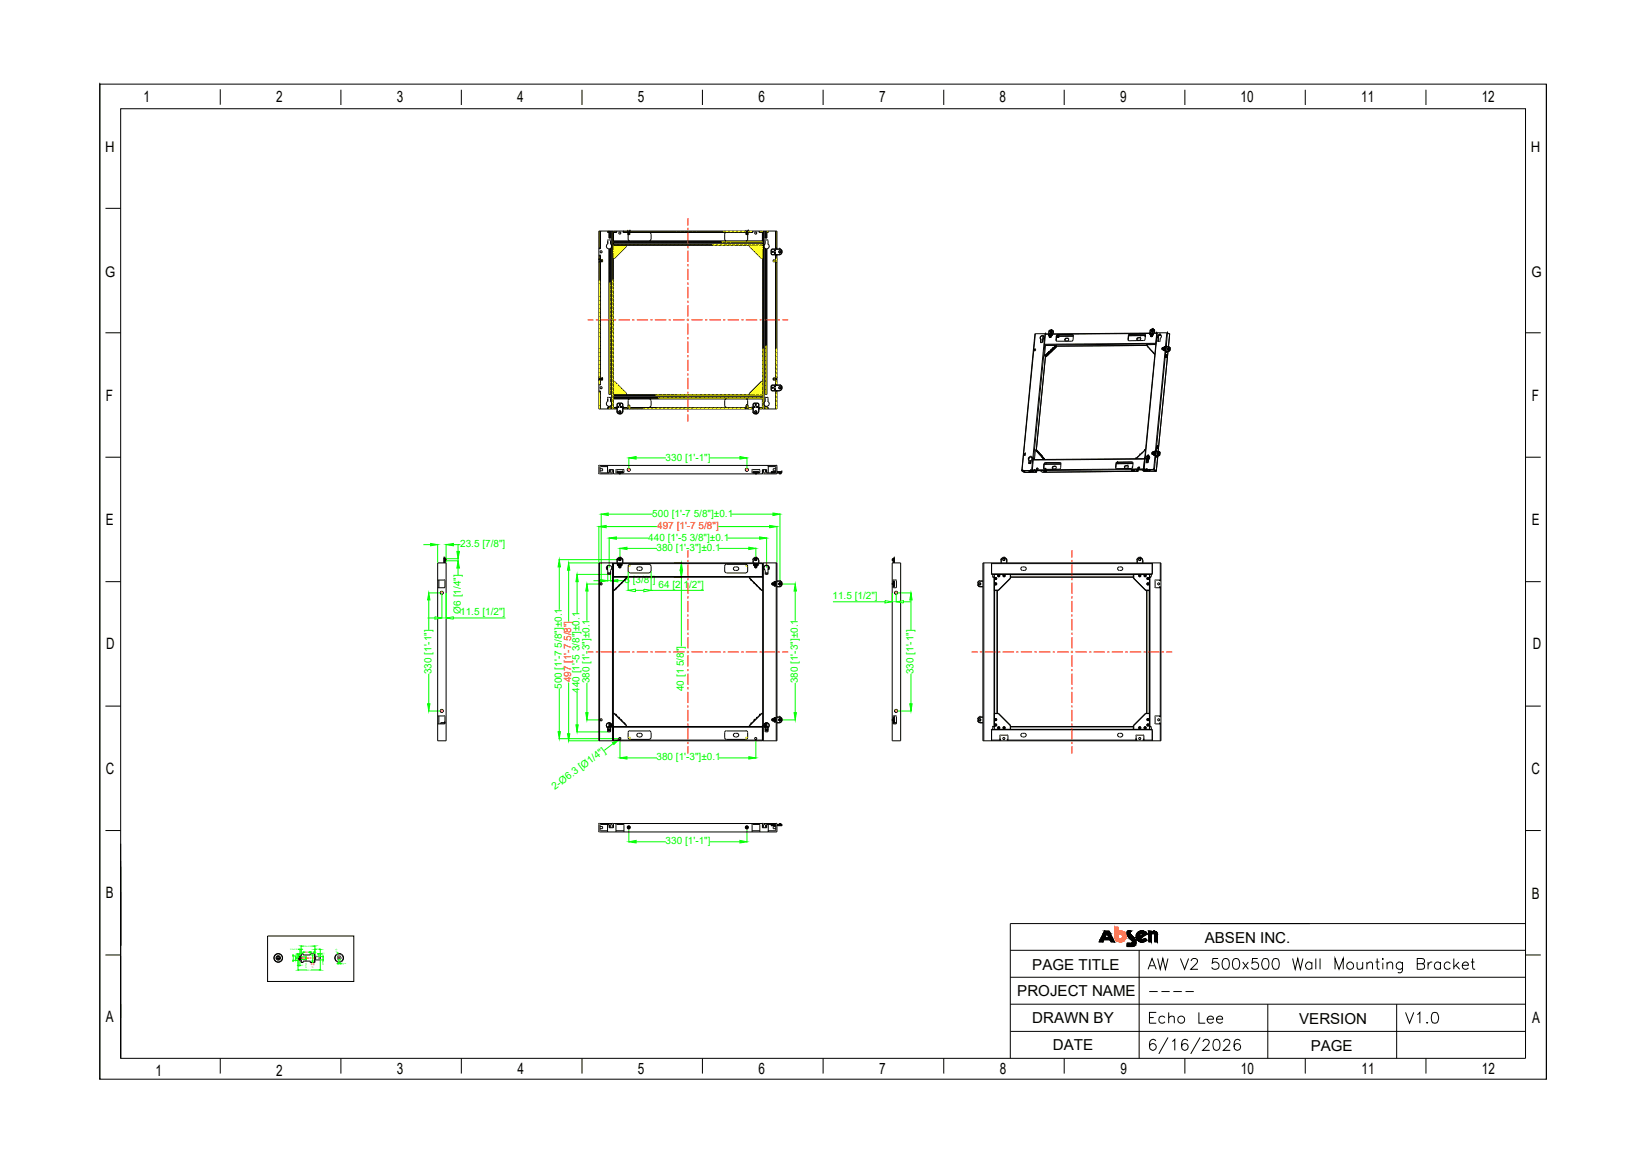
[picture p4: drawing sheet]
<svg xmlns="http://www.w3.org/2000/svg" width="297mm" height="210mm" viewBox="0 0 297 210" stroke-linecap="round" stroke-linejoin="round" font-family="sans-serif">
<defs><g id="words">
<g font-size="4.9">
<text x="206.7" y="185.9">Echo Lee</text>
<text x="252.9" y="185.9">V1.0</text>
</g>
<g font-size="2.8">
<text x="26" y="18.4">1</text>
<text x="49.9" y="18.4">2</text>
<text x="71.7" y="18.4">3</text>
<text x="93.5" y="18.4">4</text>
<text x="115.2" y="18.4">5</text>
<text x="137" y="18.4">6</text>
<text x="158.8" y="18.4">7</text>
<text x="180.6" y="18.4">8</text>
<text x="202.4" y="18.4">9</text>
<text x="224.2" y="18.4">10</text>
<text x="246" y="18.4">11</text>
<text x="267.7" y="18.4">12</text>
<text x="19.1" y="72.5">F</text>
<text x="276.8" y="72.4">F</text>
<text x="19.1" y="94.8">E</text>
<text x="276.8" y="94.9">E</text>
<text x="19.2" y="117.3">D</text>
<text x="276.9" y="117.2">D</text>
<text x="19.1" y="139.8">C</text>
<text x="276.7" y="139.9">C</text>
<text x="19.1" y="162.1">B</text>
<text x="276.8" y="162.3">B</text>
<text x="19.1" y="184.7">A</text>
<text x="276.9" y="184.7">A</text>
<text x="28.1" y="194.4">1</text>
<text x="49.9" y="194.4">2</text>
<text x="71.7" y="194.1">3</text>
<text x="93.5" y="194.1">4</text>
<text x="115.3" y="194.1">5</text>
<text x="137.1" y="194.1">6</text>
<text x="158.9" y="194.1">7</text>
<text x="180.6" y="194.1">8</text>
<text x="202.4" y="194.1">9</text>
<text x="224.2" y="194.1">10</text>
<text x="246" y="194.1">11</text>
<text x="267.8" y="194.1">12</text>
</g>
<g font-size="2.7">
<text x="217.7" y="170.3">ABSEN INC.</text>
<text x="186.5" y="175.1">PAGE TITLE</text>
<text x="183.8" y="180">PROJECT NAME</text>
<text x="186.5" y="184.9">DRAWN BY</text>
<text x="234.7" y="184.9">VERSION</text>
<text x="190.2" y="189.7">DATE</text>
<text x="236.8" y="189.8">PAGE</text>
</g>
<g font-size="2.6">
<text x="19" y="27.4">H</text>
<text x="276.6" y="27.4">H</text>
<text x="19" y="50">G</text>
<text x="276.7" y="50">G</text>
<text x="112.5" y="150.6">M4</text>
<text x="134.1" y="150.6">M4</text>
<text x="206.7" y="180.3">----</text>
</g>
<g font-size="2.6" fill="#f0f">
<text x="112.5" y="86.1">M4</text>
<text x="134.1" y="86.1">M4</text>
<text x="79" y="108.3">M4</text>
<text x="79" y="129.8">M4</text>
<text x="160.9" y="129.8">M4</text>
</g>
<text font-size="2.6" fill="#0f0" x="160.9" y="108.3">M4</text>
<g font-size="1.8" fill="#0f0">
<text x="120.3" y="83.2">330 [1'-1&quot;]</text>
<text x="117.9" y="93.3">500 [1'-7 5/8&quot;]±0.1</text>
<text x="83.1" y="98.8">23.5 [7/8&quot;]</text>
<text x="117.1" y="97.7">440 [1'-5 3/8&quot;]±0.1</text>
<text x="118.6" y="99.5">380 [1'-3&quot;]±0.1</text>
<text x="112.8" y="105.4">8 [3/8&quot;]</text>
<text x="119" y="106.2">64 [2 1/2&quot;]</text>
<text x="83.1" y="111.1">11.5 [1/2&quot;]</text>
<text x="83.3" y="110.8" transform="rotate(-90 83.3 110.8)">Ø6 [1/4&quot;]</text>
<text x="150.4" y="108.2">11.5 [1/2&quot;]</text>
<text x="77.9" y="121.8" transform="rotate(-90 77.9 121.8)">330 [1'-1&quot;]</text>
<text x="101.5" y="124.5" transform="rotate(-90 101.5 124.5)">500 [1'-7 5/8&quot;]±0.1</text>
<text x="104.7" y="125.1" transform="rotate(-90 104.7 125.1)">440 [1'-5 3/8&quot;]±0.1</text>
<text x="106.5" y="123.4" transform="rotate(-90 106.5 123.4)">380 [1'-3&quot;]±0.1</text>
<text x="123.6" y="124.8" transform="rotate(-90 123.6 124.8)">40 [1 5/8&quot;]</text>
<text x="144.1" y="123.4" transform="rotate(-90 144.1 123.4)">380 [1'-3&quot;]±0.1</text>
<text x="165.1" y="121.8" transform="rotate(-90 165.1 121.8)">330 [1'-1&quot;]</text>
<text x="118.6" y="137.4">380 [1'-3&quot;]±0.1</text>
<text x="100.2" y="142.7" transform="rotate(-37 100.2 142.7)">2-Ø6.3 [Ø1/4&quot;]</text>
<text x="120.3" y="152.5">330 [1'-1&quot;]</text>
</g>
<g font-size="1.8" fill="#f00">
<text x="118.7" y="95.6">497 [1'-7 5/8&quot;]</text>
<text x="103.2" y="123.3" transform="rotate(-90 103.2 123.3)">497 [1'-7 5/8&quot;]</text>
</g>
<g font-size=".4" fill="#0f0">
<text x="52.5" y="171.6">3.3±0.05</text>
<text x="53.1" y="173.4" transform="rotate(-90 53.1 173.4)">Ø12</text>
<text x="53.3" y="172.5">2</text>
<text x="55" y="171">39±0.05</text>
<text x="56.3" y="172.1">13</text>
<text x="57.2" y="171.6">15</text>
<text x="58.2" y="172.4">(4)</text>
<text x="60.6" y="171.4" transform="rotate(73 60.6 171.4)">Ø24</text>
<text x="54.3" y="174.5">5.2</text>
<text x="55.4" y="174.8" transform="rotate(-90 55.4 174.8)">Ø7±0.05</text>
<text x="55.5" y="175.3">62.5</text>
<text x="58.5" y="174.2" transform="rotate(-90 58.5 174.2)">M10</text>
<text x="61.8" y="174.2">4</text>
</g>
<g font-size=".4" fill="#f00">
<text x="55.2" y="172.1">20</text>
<text x="56.5" y="174.4" transform="rotate(-90 56.5 174.4)">.00</text>
<text x="56.6" y="174.9" transform="rotate(-90 56.6 174.9)">17</text>
<text x="56.8" y="174.5" transform="rotate(-90 56.8 174.5)">-.08</text>
</g>
<g font-size=".3" fill="#0f0">
<text x="61.9" y="174.1">+0.08</text>
<text x="61.9" y="174.3">0</text>
</g>
</g></defs>
<!-- layer: 0 -->
<g fill="none" stroke="#000" stroke-width=".18">
<path d="M18 15.2h.1M18 15.2h261.4v179.7h-261.4zM18 15.2v179.7M39.8 16.1v2.8M61.6 16.2v2.8M83.4 16.2v2.8M105.2 16.2v2.8M126.9 16.2v2.8M148.7 16.2v2.8M170.5 16.2v2.8M192.3 16.2v2.8M214.1 16.2v2.8"/>
<path d="M235.8 16.2v2.8M257.6 16.2v2.8M279.4 15.2v179.7M19.1 37.6h2.7M108.2 46.9h.1M108.2 46.2h.2v.7M108.2 46.9h.7v.4h-.7M108.2 46.1h.3M108.2 44.9h.3M108.2 44.8h.2M108.2 47.3h.1M108.3 46.9h.1"/>
<path d="M108.3 47.3h.1M108.4 44.8l.1 .1M108.4 41.7v3.1M108.4 47.3v21M108.4 47.3l-.2 .1M108.5 46.1l-.1 .1M108.5 46.9v.1M108.5 41.7v3.2M108.5 46.1v23.4M108.5 47.2v.1M108.5 47.2h.4M108.5 47v.2"/>
<path d="M108.5 47h.3M108.8 47h.1M108.9 47h-.1M109.7 44.1a.49 .49 0 0 0 0 .7 .49 .49 0 0 0 .7 0 .49 .49 0 0 0 0-.7M109.8 41.7v.3l.2-.1M109.8 44v.1M109.8 43.5v.5M109.9 43.3l-.1 .2M109.9 43.3h.3M110 41.9h.1M110.1 41.7v.2h-.3M110.1 41.7v1.3"/>
<path d="M110.1 45v26.2M110.2 43.3l.1 .2M110.3 44v.1M110.3 41.7v1.3M110.3 44.9v26.3M110.3 43.5v.5M110.4 41.7v1.3h-.4v-1.1M110.4 44.9v26.3h-.4v-26.2M110.5 41.7v32.2M110.6 41.7v32.2M110.8 41.7v32.2M110.8 44.1h27"/>
<path d="M110.8 43.9h27M110.8 43.8h27M110.8 43.6h27M110.8 43.5h2.9M110.8 42h.6M110.8 41.9h.5M110.9 44.3l-.1 .1M111.3 41.9l.1 .1M111.3 41.7v.2M111.4 41.7v.3M112.6 41.7v.3M112.6 42h23.4"/>
<path d="M112.7 41.9h.1M112.7 41.9l-.1 .1M112.7 41.9h.8M112.7 41.7v.2M113.2 44.3v.2l-2.2 2.2h-.2M113.4 41.7l.1 .1M113.5 42h.1M113.5 41.8h.1M113.5 41.7v.7h.3v-.7M113.5 42.4h.1M113.5 43.2l.2 .3h.1h3.5l.3-.3M113.5 42.4v.8"/>
<path d="M113.5 42.3v.1M113.5 42v.3M113.5 42.3h.2M113.5 42h.2M113.7 42.3v.1M113.7 42v.3M113.8 42h-.1M113.8 41.8h.1M113.8 41.9h21M113.8 42h.1M113.8 41.7h.1M113.8 41.7v.1"/>
<path d="M117.3 42l.3 .1v1.1M117.4 43.5h20.4M130.9 43.2l.4 .3M131.3 42l-.4 .3v.9M134.7 41.7l.1 .1M134.8 42h.1M134.8 41.8h.1M134.8 41.7v.7h.4l-.1-.7M134.8 42.4h.1M134.8 41.7l.1 .3M134.9 42.3l-.1 .1M134.9 42v.3"/>
<path d="M134.9 42.3h.1M134.9 42h.1M135 42.3l.1 .9M135 42v.3M135.1 43.2l-.3 .3M135.1 42h-.1M135.2 41.7h.1M135.2 41.8h.1M135.2 41.9h.7M135.2 41.7v.1M135.4 44.3v.2l2.2 2.2h.2M135.9 41.9l.1 .1"/>
<path d="M135.9 41.7v.2M136 41.7v.3M137.2 41.7v.3M137.2 42h.6M137.3 41.9l-.1 .1M137.3 41.7v.2M137.3 41.9h.5M137.7 44.3l.1 .1M137.8 41.7v2.6h-27M137.8 41.7v32.2M138 41.7v32.2M138.2 44.1a.49 .49 0 0 0-.1 .7 .49 .49 0 0 0 .7 0 .49 .49 0 0 0 0-.7"/>
<path d="M138.2 41.7v1.3h.4l-.1-1.3M138.2 44.9v26.3h.4l-.1-26.2M138.3 44l-.1 .1M138.3 43.5v.5M138.3 41.7v1.3M138.3 44.9v26.3M138.4 43.3l-.2 .2M138.4 43.3h.2M138.6 43.3l.2 .2M138.7 44l.1 .1M138.8 43.5v.5M138.8 41.7v.3l-.2-.1h.2"/>
<path d="M139.3 45.1v.8M139.3 45.9l.2 .1M139.4 46h1.5M139.4 45h1.5M139.5 45l-.2 .1M139.7 47h.1M139.7 47.2h.1M139.7 47v.2M139.7 47.2h.3M139.7 47h.3M140 47l.1-.1v.4l-.1-.1M140 47v.2"/>
<path d="M140.1 46.1h.3M140.1 44.9h.3M140.1 41.7v3.2M140.1 46.1v.8M140.1 47.3v21M140.1 46.1h.1M140.2 44.8l-.1 .1M140.2 46.2h.1M140.2 41.7v3.1M140.2 46.1v.8M140.2 47.3v21M140.2 47.3l.2 .1"/>
<path d="M140.2 46.2h.2M140.2 44.8h.2M140.3 46.9h.1M140.3 47.3h.1M140.4 46.9h-.1M140.4 45v-3.3h-32.2v32.2h3.3M140.4 46v23.6M140.4 46.9h-.7v.4h.7M140.9 45h.2l.2 .4M140.9 45l.3 .2v.2M140.9 46h.1M140.9 45h.1"/>
<path d="M141.2 45.6l-.2 .3-.1 .1M141.3 45.6h.1M141.3 45.4h.1M141.3 45.6l-.2 .4h-.2M141.3 45.4v.2M189.5 59.9h.1M189.5 59.9v.4v-.4M189.7 59.9h.1M189.8 60h.1M189.8 59.9v.1M189.8 59.6l-.3 .3M189.8 59.6l-.2 .1-.1 .2"/>
<path d="M189.8 59.6h.1M189.8 59.6h.2M189.9 59.8h.1M189.9 59.7l.1 .2h-.3M189.9 59.7l.1 .1M189.9 59.7h.1M189.9 59.7h-.2v.2M190 59.6l.2 .3M190 59.7v.2M190 59.8h.1M190 59.8v.1M190 59.7h.1"/>
<path d="M190 59.8v.1l-.2 .1M190 59.7v.1M190 59.9l-.1 .1h-.1M190 59.9h.1M190 59.6l.2 .1M190 59.6h.1M190.2 59.7l.1 .2M190.2 59.9v.4M190.2 59.9h.1M190.3 59.9l-.1 .4M190.3 59.9h.1M190.3 59.9v.4"/>
<path d="M207.8 59.8h.1M207.8 59.8v.4M208 59.7h.1M208 59.7l.1 .1M208.1 59.7h.1M208.1 59.8h.1M208.1 59.8v.1M208.1 59.9h.1M208.2 59.5l-.4 .3M208.3 59.6v.1l-.2 .1M208.3 59.6h.1M208.3 59.6l-.1-.1-.2 .2"/>
<path d="M208.3 59.5h.1M208.3 59.6l.1 .1M208.3 59.5h.2l.1 .3M208.3 59.6v.2l-.2 .1M208.3 59.5h-.3l-.2 .3M208.3 59.5h.2M208.4 59.7h.1M208.4 59.7l-.3 .2M208.5 59.5l.1 .3M208.6 59.8h.1M208.6 59.8v.4M208.6 59.8l-.1 .4"/>
<path d="M19.1 60.1h2.7M108.2 68.2l.7 .1v.4h-.7M108.2 68.2l.1 .1M108.2 70.8h.2M108.2 70.7h.3M108.2 69.5h.3M108.2 69.4h.2M108.2 68.3h.3M108.2 68.2h.1M108.2 68.7h.1M108.3 68.7h.1M108.3 68.3h.1"/>
<path d="M108.4 69.4l.1 .1M108.4 69.4h.1M108.4 68.7v.7M108.4 70.8v3.1M108.5 68.3h.1M108.5 70.7l-.1 .1M108.5 68.3v.1M108.5 70.7v3.2M108.5 68.5l.4 .1M108.5 68.5l-.3 .1M108.5 68.4v.1M108.5 68.4h.3"/>
<path d="M108.8 68.4h.1M108.9 68.3l-.1 .1M109.7 72.5a.49 .49 0 0 0 0 .8 .49 .49 0 0 0 .7 0 .49 .49 0 0 0 0-.8M109.8 73.7h.3v.2M109.8 71.9v.7M109.9 71.8l-.1 .1M109.9 73.6h.1M109.9 73.6h-.1v.3M109.9 71.8h.3M110 73.4v.3l-.1-.1M110.1 73.4v.5M110.2 71.8l.1 .1v.6"/>
<path d="M110.3 72.5v.1M110.3 73.4v.5M110.4 73.4v.5M110.8 68.9h.2l2.2 2.2v.2M110.8 71.3h27v2.6M110.8 71.2l.1 .1M110.8 73.7h.5M110.8 73.6h.6M110.8 72.1h2.9M110.8 72h27M110.8 71.8h27M110.8 71.7h27"/>
<path d="M110.8 71.5h27M111.3 73.7v.2M111.3 73.7h.1M111.4 73.6l-.1 .1M111.4 73.6v.3M111.5 74.4l.2 .3 .2 .1M111.5 74.4h.1M111.5 74.4l.1 .1 .3 .2M111.6 72.8l-.1 .1v1.5M111.6 72.8v.1M111.6 72.9h.8M111.6 72.8h.8"/>
<path d="M111.6 72.9l-.1 .1M111.9 74.8h.1M111.9 74.8h.2M112.1 74.8h.1M112.4 72.8l.1 .1v1.5M112.4 72.9l.1 .1M112.4 72.8v.1M112.5 74.4l-.2 .3h-.2M112.5 74.4h.1M112.5 74.4l-.2 .3-.2 .1M112.5 73.9h23.6M112.6 73.6h.1"/>
<path d="M112.6 73.6l.1 .1M112.6 73.6h.9M112.6 73.6v.3M112.7 73.7h.8M112.7 73.7v.2M113.4 73.8h.1M113.5 73.8h.1M113.5 73.8l-.1 .1M113.5 73.9v-.7h.3v.7M113.5 72.4v.8M113.5 72.4l.2-.3h.1h3.5l.3 .3M113.5 73.5v.1h.3"/>
<path d="M113.5 73.5h.2M113.5 73.2h.2M113.5 73.2v.3M113.7 73.5l.1 .1M113.7 73.2v.3M113.7 73.2h.1M113.8 73.8v.1M113.8 73.8h.1M113.8 73.8l.1 .1M113.8 73.7h21M113.8 73.6h21M113.8 73.6h.1"/>
<path d="M117.4 72.1h20.4M117.6 72.4v1l-.3 .2M130.9 72.4v.9l.4 .3M131.3 72.1l-.4 .3M134.7 73.8h.1M134.8 72.1l.3 .3M134.8 73.6h.1M134.8 73.8h.1M134.8 73.8l-.1 .1M134.8 73.8v-.6h.4l-.1 .7M134.8 73.2h.1M134.8 73.6v.3"/>
<path d="M134.9 73.2h.1M134.9 73.5l-.1 .1M134.9 73.5h.1M134.9 73.2v.3M135 73.5l.1 .1h-.3M135 73.2v.3M135.1 72.4l-.1 .8M135.2 73.8h.1M135.2 73.7h.7M135.2 73.6h.8M135.2 73.8v.1M135.9 73.7h.1"/>
<path d="M135.9 73.7v.2M136 73.6l-.1 .1M136 74.4l.1 .2 .3 .2M136 73.6v.3M136.1 74.4v.1l.3 .2M136.1 72.9v1.5v-1.4M136.1 72.9v.1M136.2 72.9h.7M136.2 72.8h.8M136.2 72.8v.1M136.2 72.8l-.1 .1M136.2 72.9l-.1 .1"/>
<path d="M136.4 74.8h.1M136.4 74.8h.3M136.7 74.8h.1M136.9 72.9l.2 .1M137 72.8l.1 .1M137 72.8l-.1 .1M137 74.4l-.1 .3h-.2M137.1 74.4l-.2 .3-.2 .1M137.1 72.9v1.5v-1.4M137.1 72.9v.1M137.2 73.6l.1 .1M137.2 73.6h.6"/>
<path d="M137.2 73.6v.3M137.3 73.7v.2M137.3 73.7h.5M137.8 68.9h-.2l-2.2 2.2v.2M137.8 71.2l-.1 .1M138.2 72.5a.49 .49 0 0 0-.1 .8 .49 .49 0 0 0 .7 0 .49 .49 0 0 0 0-.8M138.2 73.4v.5M138.3 71.9l-.1 .7M138.3 73.4v.5M138.4 71.8l-.2 .1M138.4 71.8h.3l.1 .7M138.6 73.4l-.1 .5"/>
<path d="M138.7 72.5l.1 .1M138.8 73.7h-.2l.2-.1v.3M139.3 69.7v.8M139.3 69.7h.1M139.3 70.5l.1 .1M139.4 70.4l.1 .2M139.4 69.7v.7M139.4 70.4l-.1 .1M139.4 69.6h1.5M139.4 69.6h.1M139.4 69.6l-.1 .1M139.5 70.6h1.4"/>
<path d="M139.5 70.6h-.1M139.5 69.6l-.1 .1M139.7 68.3v.1M139.7 68.5v.1M139.7 68.4v.1M139.7 68.5h.3M139.7 68.4h.3M140 68.5l.1 .1M140 68.4h.1M140 68.4v.1M140.1 68.3v.3M140.1 68.6h.3"/>
<path d="M140.1 68.3h.3M140.1 68.3l-.1 .1M140.1 70.7h.1M140.1 70.7h.3M140.1 69.5h.3M140.1 68.7v.8M140.1 70.7v3.2M140.2 70.7h.1M140.2 68.7l-.1 .8M140.2 70.7v3.2M140.2 70.8h.2M140.2 69.4h.2"/>
<path d="M140.3 68.3h.1M140.3 68.7h.1M140.3 68.2h.1M140.3 68.3h-.6v.4h.7M140.4 68.2l-.1 .1M140.4 70.6v3.3h-3.3M140.9 69.5l.2 .1 .2 .3M140.9 69.6l.3 .1v.2M140.9 69.6h-1.4M140.9 70.6h-1.5M141.2 70.2l-.2 .3h-.1M141.3 70.2h.1"/>
<path d="M141.3 69.9h.1M141.3 70.2l-.2 .3-.2 .1M141.3 69.9v.3M187.1 60.3l-2.5 24.7M187.1 60.3l-2.4 24.7M187.1 60.3h1.7M187.1 63.1l-.2 .2M188 61.3a.38 .38 0 0 1 0-.6 .38 .38 0 0 1 .6 0 .38 .38 0 0 1-.1 .6l-.1 .5-.3 .1M188 61.3h.1M188 61.8h.1M188 61.8l.1 .1M188 61.3v.5"/>
<path d="M188 61.3l.1 .1M188.1 61.3v.1M188.1 61.4l-.1 .4M188.5 60.7h.1M188.5 60.7l.1 .1M188.5 60.7l-.1 1.1M188.6 60.8a.34 .34 0 0 0-.5 0 .34 .34 0 0 0 0 .5M188.7 62.2h.1M188.7 62.2l.1 .1M188.7 64.2v.1M188.7 64.2h.1M188.7 64.3l.2 .1"/>
<path d="M188.7 64.3h.2M188.8 62.3l-2.1 20.7M188.8 62.3l.1 .1M188.8 60.3h.1M188.8 60.3l-2.4 24.7M188.8 64.3h.1M188.8 64.2v.1M188.8 64.3l.3 .1M188.9 60.4h.1M188.9 64.4h.1M188.9 60.4l-.2 1.8M188.9 64.4l-1.7 16.9"/>
<path d="M188.9 64.3l.2 .1M188.9 64.4h.2M188.9 60.3l.7 .1M188.9 60.3h.1M189 64.2h.1M189.1 64.4h.1M189.1 64.1h.1M189.1 64.1l-.1 .1M189.1 64.1l-.2 .2M189.2 64l-.1 .1M189.3 64.1l-.3 .1M189.3 64.1h.1"/>
<path d="M189.3 63.9l.1 .1-.1 .1M189.3 63.9l-.1 .1M189.3 63.9h.1M189.4 63.9h.1M189.4 63.9l-.1 .2M189.5 63.7h.1M189.5 63.8h.1M189.5 63.7v.1M189.5 60.6h.1M189.5 60.5h.1M189.5 60.5h.2M189.5 60.6v.1"/>
<path d="M189.5 63.6v.1M189.5 63.6l-.3 .4M189.6 60.6h.1M189.6 60.4l-.2 .1 .1 .2M189.6 60.5h.1M189.6 60.4h.1M189.6 60.5v.1M189.7 63.5l-.2 .1M189.7 60.9h.1M189.7 61h.1M189.7 60.8h.1M189.7 60.9v.1"/>
<path d="M189.7 60.4h.1M189.7 60.4h.2M189.7 60.5h.1M189.7 63.7h.1M189.7 63.7l-.2 .1M189.7 60.4l-.2 .1v.1M189.7 60.4v.1M189.7 60.5l-.2 .2M189.7 63.7l-.1 .1-.1-.1M189.7 63.6h.1M189.7 60.7h.1M189.7 60.5l-.2 .1"/>
<path d="M189.7 60.7v.2M189.7 63.6v.1M189.8 60.8h.1M189.8 60.7v.1M189.8 63.6v.1M189.8 63.4l-.1 .1M189.8 60.7h-.2l.1 .2M189.8 63.5h.1M189.8 63.5l-.1 .1M189.8 60.7l.1 .1M189.8 60.7h.1M189.8 63.4v.1"/>
<path d="M189.9 60.7h-.3l.1 .3M189.9 63.3h.1M189.9 63.3l-.1 .1M189.9 63.5l-.1 .1M189.9 60.8h.1M189.9 60.8l-.2 .2M189.9 60.6h.1M189.9 60.5h.1M189.9 63.3l-.2 .2M189.9 60.6v.1M189.9 60.4l-.1 .1 .1 .2a.17 .17 0 0 1 0 .2 .17 .17 0 0 1-.2 .1M189.9 60.4h.1"/>
<path d="M189.9 60.5v.1M189.9 63.2v.1M189.9 63.2h.1M190 60.4h.1M190 60.5h.1M190 63.3l-.2 .2M190 60.4l-.2 .1 .1 .1M190 60.4l.1 .1M190 63.3l.1 .1M190.1 60.5l-.2 .2M190.1 63.4l-.2 .1M190.1 60.5h.1"/>
<path d="M190.1 60.5l-.2 .1M190.1 63.1h.1M190.1 63.1l.1 .1-.1 .2M190.1 63.1l-.1 .1M190.2 63.1h.1M190.2 63.1l-.2 .2M190.3 62.9h.1M190.3 63h.1M190.3 62.9v.1M190.3 62.9l-.4 .3M190.5 62.8l-.2 .1M190.5 62.9h.1"/>
<path d="M190.5 62.9l-.2 .1M190.5 62.9l-.2 .2v-.2M190.6 62.7l-.1 .2M190.6 62.7h.1M190.6 62.7l-.1 .1M190.6 62.5l-1.8 1.7M190.6 62.4v.1M190.6 62.5l.2 .2M190.7 62.7l-.2 .2M190.7 62.6h.1M190.7 62.7h.1M190.7 62.5v.1"/>
<path d="M190.7 62.6l-.2 .2M190.7 62.5l.2 .2M190.7 62.4h-1.8l-.2 1.8M190.7 62.4v.1M190.7 62.4l.1 .1M190.8 61.4v.1M190.8 61.5l.1 .1M190.8 62.5h.1M190.8 62.7l-1.7 1.7M190.8 60.7v.7M190.8 60.7h.1M190.9 62.7h.1"/>
<path d="M190.9 62.7h-.1M190.9 62.5v.2M190.9 60.7l-.1 .8M190.9 60.7h.1M191.1 60.6h.2M191.1 60.9h.1M191.1 60.9h.2M191.1 60.6h.1M191.1 60.5l-.3 .2M191.1 60.5h.1M191.1 60.5h2.6M191.2 60.5l-.3 .2"/>
<path d="M191.2 60.5h2.7M191.3 60.9h.1M191.3 60.6h.1M191.3 60.7h2.6M192.7 61.1a.26 .26 0 0 0-.3 .2 .26 .26 0 0 0 .2 .3h.2a.26 .26 0 0 0 .3-.2 .26 .26 0 0 0-.2-.3M192.7 61.1h.1M192.7 61.1h.2M192.7 61.1a.26 .26 0 0 0-.2 .2 .26 .26 0 0 0 0 .3M192.7 61.1l.3 .1M192.9 61.1h.1M193.7 60.5h.2v.2v.7l-.2 .2h-2.8l-.1-.2M193.7 60.5h.1"/>
<path d="M193.9 60.7h-2.6M203.8 61.3l.1 .2M203.8 61.3h.1M203.9 61.3v.2M203.9 60.6l-.1 .7M203.9 60.6v.1M203.9 60.7v.6M203.9 60.6h3M204.1 60.4l-.2 .2M204.1 60.4h.1M204.2 60.4l-.3 .3M205.5 61.4v.1"/>
<path d="M205.7 61a.24 .24 0 0 0-.3 .1 .24 .24 0 0 0 .1 .3M205.7 61h.1M205.7 61l-.2 .1v.3M205.9 61h.1M205.9 61h-.2M206 61h-.3M206 61h.1M206 61l.1 .2-.1 .2h-.5M206.8 60.3l.1 .1M206.8 60.3l-2.7 .1M206.8 60.3v.1M206.8 60.4h.1"/>
<path d="M206.8 60.4h-2.6M206.9 60.4v.9l-.2 .2h-2.8M206.9 60.4h.1M206.9 60.6l-3 .1M207.2 62.4h.1M207.2 62.4l-16.4 .1M207.2 62.4l1.5 1.6M207.3 62.3l-.1 .1 1.2 1.4M207.3 62.3l-.1 .1M207.8 60.4h.1M207.8 60.3v.2M207.8 60.5h.1"/>
<path d="M207.9 60.2l-.1 .1M207.9 60.4h.1M207.9 60.2l-17.9 .2M207.9 60.5h.1M207.9 60.4v.1M207.9 60.3h.1M207.9 60.3v.2M207.9 60.7l.1 .1M208 60.4h.1M208 60.7h.1M208 60.2l-.2 .2M208 60.2l.1 .2"/>
<path d="M208 60.2h-.1M208 60.8h.1M208 60.7h.2M208 60.2h.2M208.1 60.4l-.2 .1h-.1M208.1 60.4l-.3 .1M208.1 60.4h.1M208.1 60.6h.1M208.1 60.7h.1M208.1 60.6l-.1 .1M208.1 60.4l.1 .1M208.2 60.5a.17 .17 0 0 1 0 .3 .17 .17 0 0 1-.3 0"/>
<path d="M208.2 60.5l-.3 .1v.2M208.2 60.5l-.3 .2M208.2 60.5v.2M208.2 60.5h.1M208.2 60.4h.1M208.2 60.2l-.1 .1M208.2 60.7l-.2 .1M208.2 60.7h.1M208.2 60.2h.1M208.2 60.4v.1M208.2 60.3h.1M208.2 60.3l.1 .1"/>
<path d="M208.2 60.3v.2M208.3 60.4h.1M208.3 60.4l-.1 .1M208.3 60.2l-.2 .2M208.3 60.2l.1 .2M208.3 60.2h.7M208.3 60.2h.1M208.4 60.4h.1M208.4 60.4l-.2 .1M208.4 60.2v.2M208.4 63.8h.1M208.4 63.8l.3 .3"/>
<path d="M208.8 62v.1l-20 .2M208.8 62.2l-1.5 .1M208.8 62l-20.1 .2M209 60.2h.1M209 60.2l-.2 1.8M209 60.2l-20.1 .1M209.1 60.1l-2.4 24.7M209.2 61.1l.1 .1M209.2 61.6l.1 .1M209.2 61.6h.1M209.2 61.1h.1M209.3 61.6v.1"/>
<path d="M209.3 61.7h.1M209.3 61.2l-.1 .4M209.3 61.2h.1M209.3 61.1v.1M209.3 61.2v.4M209.3 60.6v.5M209.3 60.6h.2M209.4 60.5h.1M209.4 60.5h-.1a.37 .37 0 0 0 0 .6M209.4 60.5l.3 .1M209.6 60.5h.1M209.6 60.5l.1 .1"/>
<path d="M209.7 60.5a.48 .48 0 0 1-.1 .7v.4l-.3 .1M209.7 60.5a.4 .4 0 0 0-.5 .1 .4 .4 0 0 0 0 .5M209.7 60.5v.1M209.7 60.6h.1M210 62.9h.2l.1 .2-.3 .1zM210 63h.1M210 63v.1M210 63.1h.1M210 63h.2M210.1 63.1h.1M210.1 63h.1M210.1 62.9h.1"/>
<path d="M210.1 62.9v.1M210.1 62.9v.2M210.1 63v.1M210.2 63h.1M210.2 62.9l-.2 .1M210.2 62.9l.1 .1M210.2 62.9v.1M210.2 63.1l.3-.1v.2l-.2 .1zM210.2 63l-.2 .1M210.3 63.2h.1M210.3 63h.1M210.3 63.2v.1"/>
<path d="M210.3 63h-.1M210.3 63.3h.1M210.3 62.9h.1M210.3 63.2h.2M210.4 63.2h.1M210.4 62.8h.1M210.4 62.8v.1M210.4 62.9h.1M210.4 63.1h.1M210.4 62.7v.1M210.4 62.7v.2M210.4 63.1v.1"/>
<path d="M210.5 62.8h.1M210.5 63.2h.1M210.5 63.1l-.2 .1M210.5 63.1v.1M210.5 63.1h.1M210.5 63.2l-.2 .1M210.5 62.7h-.2v.2M210.5 62.7l.1 .1M210.5 62.7h.1M210.5 63.2l-1.8 18.5M210.6 62.9h-.3M210.6 62.8l-.2 .1"/>
<path d="M210.6 62.9h.1M210.6 62.8h.1M210.6 62.9v-.2a.17 .17 0 0 0-.3 0 .17 .17 0 0 0 0 .2M210.6 62.9h-.2M210.6 62.9l-.1 .2M210.7 63.5v.1M210.7 63.5h.4M210.7 63.5h.3M210.7 63.4h.3M210.7 64.6h.1M210.7 64.3h.1M210.7 64.3v.3"/>
<path d="M210.7 64.3h.1l-.1 .3M210.7 63.6h.1M210.7 63.6l.1 .1M210.7 62.7h.4M210.7 62.6h.2M210.7 62.6v.9M210.7 62.6l.1 .1M210.8 63.7h.1M210.8 62.5h.1M210.8 62.5l-.1 .1M210.8 62.5l.1 .1M210.8 63.6v.1"/>
<path d="M210.8 60.1h.1M210.8 60.1h-1.8l-2.4 24.7M210.8 60.1l-.2 2.7M210.8 63.5v.1M210.9 62.6v.1M210.9 60.1h.1M210.9 60.1l-2.3 24.7M210.9 60.1l.4 .3M211 63.1l.1 .1M211 63.1v.1M211 63.1h.1M211 63.2h.1"/>
<path d="M211 63.5l-1.7 18M211 63.4v.1M211 63.5h.1M211.1 63.2h.1M211.1 63.1h.1M211.1 62.7h.1M211.1 62.9h.1M211.1 62.7h.2l.1 .2M211.1 62.7h.2M211.1 62.9h-.1v.2M211.2 62.9h.1M211.2 62.9v.2l-.1 .1"/>
<path d="M211.2 62.9l.1 .2-.2 .1M211.2 62.9l.1 .1M211.3 63l-.1 .2-.2-.1M211.3 63l-.2 .2M211.3 62.7l.1 .2M211.3 62.7l.1 .3M211.3 60.4h.1M211.3 60.4l-.2 2.3M211.4 63.2l-.4 .2M211.4 63.2l-.1 .2-.3 .1M211.4 63.2h.1M211.4 62.9h.1"/>
<path d="M211.4 62.9v.3M211.4 62.9v.1M211.4 63.2l-.3 .3M211.4 63v.2M275.6 60.1h2.8M19.1 82.6h2.7M108.3 84l-.1 .1v1.5h2.5M108.3 84.1h32M108.4 84.3l.1 1.1M108.5 84.2l-.1 .1M108.5 85.4h1.5M108.5 84.3h1.3"/>
<path d="M109.8 84.1v1.3M109.9 85.4l.2-.6h.7v.8h.9M110.1 85.3l-.1 .1M110.1 84.8v.5M110.3 84.8v.6M110.4 85.4h.1M110.6 85.3l-.1 .1M110.6 84.8v.5M110.8 85.4l-.2 .2M111.3 85.2l.1 .2M111.3 85v.3M111.4 84.8l-.1 .1"/>
<path d="M111.4 85.4h1.2M111.4 84.8h1.2M111.5 85.2h.1M111.5 85.2v.2M111.5 85.4h1M111.5 85.2h1M112.3 85.6h24M136 85.4h1.2M136 84.8h1.2M136.1 85.2h1v.2M136.1 85.4h1M137.1 85.4h.1"/>
<path d="M137.1 84.8l.2 .1M137.3 85.2l-.2 .2M137.3 85v.3M137.8 85.4l.1 .2h2.4M137.8 84.8v.7M138 84.8v.6M138 85.4h.2M138.3 85.3l-.1 .1M138.3 84.8v.5M138.5 85.3v.1M138.5 85.3v-.5h-.7v.8h-.9M138.5 85.3l.1 .1"/>
<path d="M138.6 85.4h1.5M138.8 84.1v1.3M138.8 84.3h1.3M139.3 85.4h.9M139.3 85.4h.1M139.4 85.2l.1 .2M140.1 84.2l.1 .1M140.2 84.3l-.1 1.1M140.2 85.2h-.9v.2M140.2 84l.2 .2v1.2l-.2 .2M140.4 85.4h.9M140.4 85.2h.9"/>
<path d="M140.8 85.6h.3M140.8 85.4v.2M141.1 85.4v.2M141.3 85.2h.1M141.3 85.2v.2h-.9M184.6 85h.1M184.6 85l.4 .3h1.1M184.7 85h-.1M184.7 85h1.7M184.8 85h.1M184.8 85h1.3M184.8 85l.3 .3"/>
<path d="M185 82.2l.1 .1M185 82.2h.1M185.1 85.3h.1M185.1 85.3h2.2M185.1 85v.3M185.2 85l-.1 .3M185.3 82v.2h-.3M185.3 82h.1M185.3 82h-.3v.2M185.3 82l-.3 .1M185.8 85l.3 .3M185.8 82.9h.1"/>
<path d="M185.9 83.7h.1M185.9 83.1a.37 .37 0 0 1 0-.5 .37 .37 0 0 1 .5 0 .37 .37 0 0 1 0 .6l-.2 .5M185.9 83.1v.1M185.9 83.1l.1 .1M185.9 85l.2 .1M185.9 83.2l.1 .1M185.9 83.7h.3M185.9 83.2v.5M186 83.2v.1M186 82.6l-.2 .3M186 83.3l-.1 .4M186.1 85.1l.1 .1"/>
<path d="M186.1 85l.1 .2M186.1 85v.1M186.1 83.7h.1M186.1 85.3h.1M186.1 83.3l.1 .1M186.1 83.3h.2M186.2 83.4h.1M186.2 85h.1M186.2 85.2h.1M186.2 85l.1 .2 .1-.2M186.2 85.2h.5M186.2 85h.2"/>
<path d="M186.2 83.4v.2M186.3 82.6h.1M186.3 82.6a.37 .37 0 0 0-.4 .2 .37 .37 0 0 0 .1 .4M186.3 82.6l.2 .1M186.3 83.6h-.2v.1M186.4 85h.1M186.4 83.2h-.3v.1M186.4 85l.2 .2M186.5 82.7h.1M186.5 82.7l-.1 .4M186.5 84.9l.1 .1M186.5 85h.1"/>
<path d="M186.5 85l.2 .2M186.6 85l.1 .2M186.7 83.1l-.2 1.8M186.7 85.2h.1M186.7 83h.1M186.7 83v.1M186.9 85h.1M186.9 85h1l.4 .3M186.9 85l.3 .3M187.1 81.4l-.2 1.6M187.1 81.4h.1M187.1 85l.1 .1"/>
<path d="M187.2 81.4l1.4 1.6M187.2 81.3h.1M187.2 85.1h.1M187.2 81.3v.1M187.2 81.3l1.6 1.7M187.2 81.3l.2 .2M187.2 81.3l-.1 .1M187.3 85.3h.1M187.3 85l-.1 .1M187.3 81.4l.3 .3M187.3 85v.3M187.3 81.4h.1"/>
<path d="M187.3 81.4l.1 .1M187.3 84.8h.1M187.4 84.7l-.1 .1M187.4 81.5l.1 .1M187.5 81.6h.1M187.5 81.6l.2 .2M187.5 81.6l.2 .4M187.5 84.6l-.2 .2M187.6 81.7l.1 .1M187.7 81.8h.1M187.7 81.9l.3 .2M187.7 81.9h.1"/>
<path d="M187.7 81.9v.1M187.7 81.9l.2 .1M187.7 82h.2M187.9 82l.1 .2M187.9 82v.1M187.9 82l.1 .3M187.9 82.1h.1M188 82.1v.2M188 82.1h-.1M188 82.2h.1M188 82.2v.1M188 82.3l.1 .1"/>
<path d="M188 82.3h.1M188.1 82.3h.1M188.1 82.4l.2 .2M188.1 82.4l.3 .3M188.2 82.4l.1 .2M188.2 82.3h.1M188.2 82.3v.1M188.2 82.4h.1M188.3 85.3h.1M188.3 82.6l.3 .2M188.3 82.6h.1M188.4 82.6l.2 .2"/>
<path d="M188.4 82.6h.1M188.4 82.6v.1M188.4 82.7l.3 .3M188.5 82.8h.1M188.5 82.8l.2 .2M188.6 84.5v.1M188.6 85.1h.1M188.6 85.1h.4M188.6 84.6l.1 .2M188.6 82.8l.1 .2M188.6 83.8l.1 .1M188.6 83.8v.7"/>
<path d="M188.6 83h.1M188.7 85.1h.1M188.7 85.1h.2M188.7 83h.1M188.7 83.9l-.1 .7M188.9 83.6l-.3 .2M188.9 83.6h.1M188.9 83.6h2.6M188.9 85.1h.1M188.9 83.6l-.2 .3M189 85.1h.1M189 83.9h.1"/>
<path d="M189 83.9h-.3M189 83.9h2.7M190.2 84.7h.1M190.4 84.2a.28 .28 0 0 0-.2 .2 .28 .28 0 0 0 0 .3M190.4 84.2h.1M190.4 84.2h.2M190.5 84.2l-.3 .2v.3M190.5 84.2h.2M190.6 84.2a.26 .26 0 0 1 .2 .3 .26 .26 0 0 1-.2 .2h-.4M190.6 84.2h.1M190.7 84.2l.1 .1M191.5 83.6h.1"/>
<path d="M191.6 83.6v.9l-.2 .3h-2.6l-.2-.3M191.6 83.6h.1M191.7 83.8h-3M201.5 84.4l.1 .2M201.5 84.4l.1 .1M201.6 84.5v.1M201.6 84.6h.1M201.6 83.7l.1 .1M201.6 83.7l-.1 .7M201.7 83.8h.3M201.7 83.7h3M201.7 83.8l-.1 .7"/>
<path d="M201.9 83.5l-.3 .2M201.9 83.5h2.7M201.9 83.5h.1M201.9 83.5l-.2 .3M202 83.8h.1M203.2 84.5v.1M203.4 84.1a.24 .24 0 0 0-.2 .2 .24 .24 0 0 0 0 .2M203.4 84.1h.3M203.4 84.1l.1 .1M203.5 84.2h-.3v.3M203.5 84.2h.3M203.7 84.1l.1 .1"/>
<path d="M203.7 84.1v.1M203.8 84.2l.1 .1-.1 .2h-.6M203.8 84.2h.1M204.5 85h.4M204.5 85h.1M204.6 83.5l.1 .2M204.6 85h.3M204.6 83.5h.1M204.6 85h.1M204.7 83.7l-.1 .8-.1 .1h-2.9M204.7 83.7l-2.7 .1M204.9 85h.1"/>
<path d="M205.2 82.8h.1M205.2 82.8v.1M205.3 84.9h1l.3 .2M205.3 84.9h.1M205.3 84.9l.3 .2M205.4 84.9l.2 .1M205.5 84.9h.1M205.6 85h.1M205.6 85.1h.1M205.6 84.9v.1M205.6 85.1l-17.3 .2M205.7 84.9l-.1 .2"/>
<path d="M205.7 84.7h.1M205.7 84.5v.2M205.8 84.4l-.2 .1 .1 .2M205.8 84.4h.1a.17 .17 0 0 1 0 .2 .17 .17 0 0 1-.2 .1M205.8 84.4l-.1 .1v.2M205.8 84.4h.1M206 82.2l1-1-1.7 1.6M206 82.2l-.8 .6M206 82.2h.1M206.6 84.7v.1M206.6 84.7l-20.1 .2M206.6 84.8h.1"/>
<path d="M206.6 85.1h.1M206.6 85.1h2.3M206.6 84.8l-20 .2M206.6 84.8l.2 .2M206.8 82.8h.1M206.8 84.9h.1M206.8 85h.1M206.8 82.9h.1M206.8 82.8v.1M206.8 81.4h.1M206.8 85h.5M206.8 84.9l.4 .1"/>
<path d="M206.8 82.9l-20.1 .2M206.8 82.8l-20.1 .2M206.8 84.9l.2 .1v-.1M206.8 82.9l-.2 1.8M207 84.9h.1M207.1 83a.39 .39 0 0 1-.1-.6 .39 .39 0 0 1 .6 0 .39 .39 0 0 1 0 .6M207.1 83.5l.3 .1M207.1 83v.1M207.1 83.5h.1M207.1 83h.1M207.1 83.5l.1 .1M207.1 83h.4"/>
<path d="M207.1 83.1h.1M207.1 83.1v.4M207.2 83h.1M207.2 83v.1M207.2 83.4h.3M207.2 83.2h.3M207.2 83.1h.3M207.2 83.1l-.1 .4M207.2 84.9h.1M207.2 84.9l.1 .1M207.3 82.8h.1M207.3 82.9h.1"/>
<path d="M207.3 82.9v.1M207.3 82.9l-.1 .1M207.3 82.4h.1M207.3 82.4a.34 .34 0 0 0-.2 .6M207.3 82.4l.2 .2M207.3 82.4v.4M207.3 82.8v.1h.1M207.3 82.8v.1M207.3 85h.1M207.3 82.5v.3M207.4 82.8h.1M207.4 82.9h.1"/>
<path d="M207.4 82.8v.1M207.4 82.4h.1M207.4 84.9l.4 .2M207.4 82.4l.2 .1M207.5 82.3h.1M207.5 82.3l-.1 .1M207.5 82.3l.1 .1M207.5 82.6l-.1 .4M207.5 82.6v.4M207.6 83l-.2 .6M207.6 83h.1M207.6 82.5l-.1 .1"/>
<path d="M207.6 84.9l.1 .1M207.6 82.5v.4M207.7 84.9h.1M207.7 85h.1M207.7 85.1h1M207.7 85.1h.1M207.8 84.9l-.1 .1M207.8 84.9l-.1 .2M208.2 81.9h.1M208.2 82h.1M208.2 81.9h.2M208.3 81.8h.1"/>
<path d="M208.3 81.9h.1M208.3 82h-.1M208.3 81.8l-.1 .2M208.3 81.9l-.1 .1M208.4 81.8h.1M208.4 81.8h-.2v.2M208.4 81.8v.1M208.4 81.9h.1M208.4 81.9h-.1M208.4 84.8h.1M208.4 84.8l.3 .3M208.4 82h-.2"/>
<path d="M208.4 82h.1M208.4 84.8l-1.2 .1M208.4 81.9v.1M208.4 84.8h.2M208.4 82.2h.1M208.4 84.8h-1.7M208.4 81.8v.2M208.5 82l.1 .1M208.5 81.7h.1M208.5 82.2h.1M208.5 81.8h.1M208.5 82l.1 .1z"/>
<path d="M208.5 81.7h.2M208.5 82.1h.1M208.5 82h.1M208.5 82v.2M208.6 81.8h.1M208.6 81.7h.1M208.6 82.1h.1M208.6 82.1l-.1 .1M208.6 84.8l.3 .3M208.6 81.7v.1M208.7 81.6v.2h-.2M208.7 82h.1"/>
<path d="M208.7 82h-.3v.2M208.7 81.6h-.2v.2M208.7 81.9l-.3 .1v.2l.3-.1M208.7 82v.1M208.7 81.6v.1h-.2M208.7 82.1h.1M208.7 82.1l-.2 .1M208.7 81.9v.1M208.7 81.7l-.1 .2-.2-.2a.17 .17 0 0 0-.3 .1 .17 .17 0 0 0 .1 .2M208.7 81.7h.1M208.7 85v.1M208.7 82.1l-.3 2.7"/>
<path d="M208.7 81.7h-.3v.1l.3 .1M208.7 85.1h.1M208.7 81.8v.1M208.7 81.7v.1M208.7 81.8v.2M208.8 82.5h.1M208.8 82.4v.1M208.8 82.3h.4M208.8 82.4h.5M208.8 82.5h.2M208.8 82.5l.2 .1M208.9 82.4l-.1 .1"/>
<path d="M208.9 85.1h.1M208.9 81.5h.1M208.9 81.4h.1M208.9 81.6h.4M208.9 81.5h.4M208.9 81.4v.1M209 82.6h.1M209 81.4h.1M209 81.4v.1M209 81.4h-.1M209 82.5v.1M209 82.4v.1"/>
<path d="M209 81.5h.1M209 81.5h-.1l-.1 .9M209.1 81h.1M209.1 80.7h.1l-.1 .3M209.1 80.7v.3M209.1 80.6v.1M209.1 80.9h.1M209.1 80.7v.2M209.1 80.7h.1M209.2 82h.1M209.2 82v.1M209.2 82.4l-.3 2.7"/>
<path d="M209.2 82.1h.1M209.2 81.8h.1v.2l-.2-.1zM209.2 82.3h.1M209.2 82.3l.1 .1M209.3 82.1h.1M209.3 81.7h.1M209.3 81.7v.1M209.3 81.6l.3 .2M209.3 81.5l.2 .1M209.3 81.7l-.2 .1 .1 .2M209.3 81.5v.1M209.3 81.8l.1 .2h-.2"/>
<path d="M209.3 81.8h.1M209.4 81.8h.1M209.4 81.8l.1 .2M209.4 81.8l.1 .2-.2 .1M209.5 81.6l.1 .2M209.5 81.6l.1 .3M209.5 82h.1M209.5 82l-.2 .1M209.5 82l-.3 .1M209.5 82l-.3 .3M209.6 81.8h.1M209.6 82l-.4 .3"/>
<path d="M209.6 81.8v.2M209.6 82v.1M209.6 81.8v.1M209.6 81.8l-.1 .2M209.6 82.1l-.3 .3M209.6 81.9v.2M275.6 82.6h2.8M19.1 105.1h2.7M79.1 101.7h1.5v32.1h-1.5zM79.1 104.8h1.2M79.3 104.8v1.4M80.2 100.8h.1"/>
<path d="M80.2 100.8h.2M80.2 100.8v.9M80.2 104.7l.2 .2v1.1M80.4 100.8h.1M80.4 101.3h.1M80.4 100.9h.1M80.4 100.8v.9M80.5 100.9v.4M108.2 101.7h32.2v32.1h-32.2zM108.3 101.7v32.1M109.7 103a.49 .49 0 0 1 0-.7 .49 .49 0 0 1 .7 0 .49 .49 0 0 1 0 .7M109.8 102.9v.7"/>
<path d="M109.8 103.6l.1 .2M109.8 102.2v.8M109.8 103.5h.5M109.9 103.8h.3M110.3 103.1v.5l-.1 .2M110.3 102.9v.2M110.7 101.7v32.1M110.8 104h.1M110.8 103.8h.1M110.8 103.5h.1M110.8 101.9h.1M110.8 101.8h1.3"/>
<path d="M110.8 101.7v32.1M110.8 106.6h.2M110.8 104.3h27M110.8 104.1h27M110.9 104.3l-.1 .1M111 106.6v.1M111.3 106.3v.1M111.3 106.3h.1M111.4 106.3h-.1M111.5 101.2h.1M111.5 101.2v.5M111.7 101.8l-.1 .2 .1 .2 .2-.2-.1-.2"/>
<path d="M111.7 102h.1M111.7 102h.2M111.8 101.9v.2M111.8 102h.1M111.8 102.1h.1M111.8 101.9h.1M111.9 100.8l-.4 .2v.2M111.9 100.8l-.3 .2-.1 .2M111.9 105.8l-.1 .1M111.9 100.8h.1M111.9 102.4h.1M111.9 105.8h.1"/>
<path d="M111.9 102.4h.2M111.9 102h.1M111.9 102h-.2M111.9 100.8h.2M112 105.7l-.1 .1M112 102.3v.2M112 102.5h.1M112 102.3h.1M112.1 102.4h.1M112.1 101.8l-.1 .2 .2 .2 .2-.2-.1-.2M112.1 100.8h.1M112.1 101.8h.2"/>
<path d="M112.1 102h.1M112.1 102h.3M112.2 102.1h.1M112.2 101.9h.1M112.3 102h-.1M112.3 101.9l-.1 .2M112.3 105.4l-.1 .1M112.3 105.4h.1M112.3 101.8h24M112.4 102h.1M112.4 102h-.3M112.4 105.3l-.1 .1"/>
<path d="M112.5 101.2l-.4-.4 .4 .2v.2M112.5 101.2h.1M112.5 101.2v.5M112.9 104.8l-.1 .1M112.9 104.8h.1M112.9 104.7v.1M113.2 104.4l-2.2 2.2M113.2 104.3v.1M113.2 104.4v.1M113.2 104.5l-2.2 2.1-.2 .1M113.2 104.3v.2M113.5 103.1l.3 .4h3.5l.3-.4"/>
<path d="M113.5 103.2v-1.1l.3-.2 3.6 .1 .2 .3v.9M115.4 102.4a.32 .32 0 0 0-.3 .3 .32 .32 0 0 0 .3 .3M115.4 102.4h.3a.32 .32 0 0 1 .3 .3 .32 .32 0 0 1-.3 .3h-.3M130.9 103.2l.1-1.1 .3-.2 3.6 .1 .2 .3v.9M130.9 103.1l.4 .4h3.5l.3-.4M132.8 102.4a.32 .32 0 0 0-.3 .3 .32 .32 0 0 0 .3 .3M132.8 102.4h.4a.32 .32 0 0 1 .3 .3 .32 .32 0 0 1-.3 .3h-.4M135.4 104.3v.1l2.2 2.3h.2M135.5 104.4l-.1 .1M135.5 104.3v.1M135.5 104.4l2.1 2.2M135.6 104.7l.1 .1"/>
<path d="M135.7 104.8h.1M135.7 104.8l.1 .1M136 101.2l.1-.2 .3-.2-.3 .4M136.1 101.7v-.5v.5M136.2 105.3l.1 .1M136.3 101.8l-.2 .2 .2 .2 .2-.2-.1-.2M136.3 105.4h.1M136.3 101.8h.4M136.3 105.4l.1 .1M136.3 102h.1M136.4 102.1h.1M136.4 101.9h.1"/>
<path d="M136.4 101.9v.2M136.4 100.8h.1M136.4 102h.1M136.4 102h-.1M136.4 100.8h.3M136.5 102.4h.1M136.5 102.4h.2M136.6 102.3v.2M136.6 102.5h.1M136.6 102.3h.1M136.6 105.7l.1 .1M136.7 100.8l.3 .2 .1 .2"/>
<path d="M136.7 100.8l.3 .2v.2M136.7 105.8h.1M136.7 102.4h.1M136.7 100.8h.1M136.7 105.8l.1 .1M136.7 102h.1M136.7 102h.2M136.7 101.8l-.1 .2 .2 .2 .2-.2-.1-.2M136.7 101.8h.2M136.8 101.9v.2M136.8 102.1h.1M136.8 101.9h.1"/>
<path d="M136.8 102h.1M136.9 101.8h.9M136.9 102h.1M136.9 102h-.2M137.1 101.7v-.5v.5M137.2 106.3h.1M137.2 106.3l.1 .1M137.6 106.6v.1M137.6 106.6h.2M137.7 104.3l.1 .1M137.8 101.7v2.6M137.8 104h.1"/>
<path d="M137.8 103.8h.1M137.8 103.5h.1M137.8 101.9h.1M137.8 101.7v32.1M137.9 101.7v32.1M138.2 103a.49 .49 0 0 1-.1-.7 .49 .49 0 0 1 .7 0 .49 .49 0 0 1 0 .7M138.2 102.9l.1 .7M138.2 103.6l.2 .2M138.3 103.5h.5M138.8 103.1l-.1 .6-.3 .1M138.8 102.9l-.1 .2M138.8 102.2v.8"/>
<path d="M139.5 105.5h.1M139.6 105.6h.1M139.6 105.4h.1M139.6 105.4v.2M139.6 105.4l.1 .2M139.7 105.5h-.1M139.7 105.4l-.1 .2M139.7 105.4v.2M139.7 105.5h-.2M139.7 105.5h.1M140 105.7h.2M140 105.3h.2"/>
<path d="M140 105.2h.2M140 105.2v.1M140 105.7h.1M140 105.2l.2 .1M140 105.8h.1M140 105.6h.1M140 105.4h.1M140 105.2h.1M140 105.2v.2M140 105.6v.2M140 105.6l.1 .2M140 105.2l.1 .2"/>
<path d="M140 105.2l.1 .1M140.1 105.2l-.1 .1M140.1 105.7h-.1M140.1 105.2l-.1 .2M140.1 105.6l-.1 .2M140.1 105.2v.2M140.1 105.6v.2M140.2 105.7h-.2M140.2 105.2l-.2 .1M140.2 105.2v.1M140.2 105.7h.1M140.2 105.6l-.2-.1-.2 .2 .2 .2 .2-.1"/>
<path d="M140.2 105.2l-.2-.2-.2 .2 .2 .2 .2-.1M140.3 101.7v32.1M140.4 106h.5M140.4 104.9h.5M140.9 104.9l.2 .1 .2 .3M140.9 104.9l.3 .2v.2M140.9 104.9l-.5 .1M140.9 106h.1M141.2 105.6l-.2 .3-.1 .1M141.3 105.6h.1M141.3 105.3h.1M141.3 105.6l-.2 .3-.2 .1"/>
<path d="M141.3 105.3v.3M161.2 105.3v-3.6h1.5v32.1h-1.5v-3.5M161.2 105.8v24M161.2 100.9v.4M161.2 101.3h.2M161.2 100.9h.2M161.4 104.9v1.1M161.4 104.9h.2v1.1M161.4 104.9v.1M161.4 100.8v.9M161.5 104.7l-.2 .2M161.5 104.8h.3"/>
<path d="M161.6 100.8h.1M161.6 100.8h-.2v.9M161.6 100.8v.9M161.8 104.7l.2 .2v1.1M176.7 105.6l.2 .3 .2 .1M176.7 105.3v.3zM177.1 104.9l-.4 .2v.2M177.1 106h.5M177.1 104.9l.5 .1M177.1 104.9h.5M177.1 106h.1M177.6 101.7h32.2v32.1h-32.2z"/>
<path d="M177.8 101.7v32.1M179.1 103.6l.2 .2M179.1 102.2h.1M179.2 101.8h29M179.2 101.7v1.9l.1 .2M179.2 103.7h29M179.3 103.8h28.8M179.3 104.1l.2 .2M179.4 103.8h.3M179.4 103.8v.3M179.4 104.2h.3M179.5 104.3h.2"/>
<path d="M179.7 106.7h.7M179.7 106.6h.7M179.7 103.8v27.9M179.7 106.7v22.2M179.8 105.5h.2M179.8 104.5v.1M179.8 105.5h.1M179.8 104.5l.2 .1M179.8 104.6h.2M179.8 104.5h.2M179.9 104.4v.2M179.9 105.4v.2"/>
<path d="M179.9 105.4l.1 .2M179.9 104.4l.1 .2M179.9 105.5h.1M179.9 104.5l.1 .1M179.9 105.6h.1M179.9 105.4h.1M179.9 104.6h.1M179.9 104.4h.1M180 104.5l-.1 .1M180 105.5h-.1M180 104.4l-.1 .2M180 105.4l-.1 .2"/>
<path d="M180 104.4v.2M180 105.4v.2M180 104.5v.1M180 105.5h.1M180 105.5h-.2M180 104.5l-.2 .1M180.1 106.7v22.2M180.2 106.7v22.2M180.3 104h.3M180.3 104v.1M180.3 104l.3 .1M180.3 104.1h.3"/>
<path d="M180.4 106.6v.1M180.4 104.1h.1M180.4 103.9v.2M180.4 103.9l.1 .2M180.4 104l.1 .1M180.4 103.9h.1M180.5 104l-.1 .1M180.5 103.9l-.1 .2M180.5 103.9v.2M180.6 104v.1M180.6 104l-.3 .1M180.9 101.2h.1"/>
<path d="M180.9 101.2v.5M181.3 100.8l-.4 .2-.1 .2M181.3 100.8l-.4 .2v.2M181.3 100.8h.1M181.3 100.8h.2M181.3 104h.2M181.3 104v.1M181.3 104l.2 .1M181.3 104.1h.2M181.4 104.1h.1M181.4 103.9v.2M181.4 104v.1"/>
<path d="M181.4 103.9h.1M181.5 100.8h.1M181.5 104v.1M181.5 104l-.2 .1M181.9 101.2l-.4-.4h.2l.2 .4M181.9 101.2h.1M181.9 101.2v.5M182.5 103.8v.6M182.5 104.4l-2.1 2.2M182.5 104.4l.1 .1M182.6 104.3h22.2M182.6 103.8h22.2"/>
<path d="M182.6 104.5l-2.2 2.2M182.6 103.8v.7M182.6 104.2h22.2M184.8 102.4a.32 .32 0 0 0-.4 .3 .32 .32 0 0 0 .4 .3M184.8 102.4h.3a.32 .32 0 0 1 .3 .3 .32 .32 0 0 1-.3 .3h-.3M202.2 102.4a.32 .32 0 0 0-.3 .3 .32 .32 0 0 0 .3 .3M202.3 102.4h.2a.32 .32 0 0 1 .4 .3 .32 .32 0 0 1-.4 .3h-.2M204.8 103.8v.6l2.2 2.3h.7M204.9 104.4l-.1 .1M204.9 103.8v.6M204.9 104.4l2.1 2.2M205.4 101.2l.1-.2 .3-.2-.4 .4"/>
<path d="M205.4 101.7v-.5l.1 .5M205.8 100.8h.1M205.8 104v.1M205.8 104h.2M205.8 100.8h.3M205.8 104.1h.2M205.8 104l.2 .1M205.9 104.1h.1M205.9 103.9h.1M206 104l-.1 .1M206 103.9l-.1 .2M206 104l-.2 .1"/>
<path d="M206 104v.1M206.1 100.8l.3 .2 .1 .2M206.1 100.8h.1l.2 .4M206.1 100.8h.1M206.5 101.7v-.5v.5M206.8 104h.2M206.8 104v.1M206.8 104.1h.2M206.8 104l.2 .1M206.9 104.1h.1M206.9 103.9v.2M206.9 103.9h.1"/>
<path d="M206.9 104v.1M207 106.6h.7M207 106.6v.1M207 104l-.2 .1M207 104v.1M207.2 106.7v22.2M207.3 105.5h.2M207.3 104.5v.1M207.3 105.5h.1M207.3 104.6h.2M207.3 104.5h.2M207.3 104.5l.2 .1"/>
<path d="M207.4 105.6h.1M207.4 105.4h.1M207.4 104.6h.1M207.4 104.4v.2M207.4 105.4v.2M207.4 104.4h.1M207.4 105.5h.1M207.4 104.5v.1M207.5 105.5h-.2M207.5 104.5l-.2 .1M207.5 104.5v.1M207.5 105.5h.1"/>
<path d="M207.6 106.7v22.2M207.7 104.3h.2M207.7 103.8h.3M207.7 104.2h.3M207.7 103.8v27.9M207.8 104.3v26.9M208 104.1l-.2 .2M208 103.8v.3M208.2 102.2h.1M208.2 103.6l-.2 .2M208.2 103.6l-.1 .2M208.2 101.7v1.9"/>
<path d="M208.7 106l.1 .2h1M208.7 104.9v1.1M208.8 104.7l-.1 .2M208.8 104.8h1M209.5 106l.1 .1M209.5 106h.3M209.5 104.9h.3M209.5 104.8v.1M209.5 106v.2M209.6 104.8l-.1 .1M209.6 106.1h.1M209.6 101.7v3.1"/>
<path d="M209.6 106.2v23.1M275.6 105.1h2.8M19.1 127.6h2.7M79.1 130.8h1.2M79.3 129.3v1.5M79.6 130.6v.2M80.4 130.6l-.2 .2M109.7 131.4a.49 .49 0 0 1 .1-.7 .49 .49 0 0 1 .7 .1 .49 .49 0 0 1-.2 .7M109.8 131.4v.1h.5M109.8 132.1l.1 .1M109.8 131.5v.6M109.8 132h.5"/>
<path d="M109.8 131.8h.5M109.8 131.7h.5M109.9 132.2h.3M110 130.6v.6M110.1 130.6v.6M110.3 131.2h.1M110.3 130.6v.6M110.3 131.5v.6l-.1 .1M110.4 131.2h.1M110.4 130.7v.5M110.5 130.9v.1M110.5 131.2h-.7v.2h.6"/>
<path d="M110.8 131.2h.1M110.8 133.6h.1M110.8 132h.1M110.8 131.7h.1M110.8 131.5h.1M110.8 128.9h.2l2.2 2.1v.2M110.8 133.7h27M110.8 131.4h27M110.8 131.2h27M110.8 128.9h.2M111 128.9l2.2 2.2M111 128.9h.1"/>
<path d="M111.3 129.1v.1M111.3 129.2h.1M111.8 129.7l.1 .1M111.9 129.8h.1M112.2 130.1l.1 .1M112.3 130.2h.1M112.8 130.6l.1 .1M112.9 130.7v.1M112.9 130.7h.1M113.2 131.1v.1M113.2 131.1h.1M113.5 132.3v.9l.3 .4 3.6-.1 .2-.3v-.9"/>
<path d="M113.8 132l-.3 .3M113.8 132h3.5M115.4 132.5a.32 .32 0 0 0-.3 .3 .32 .32 0 0 0 .3 .3M115.4 132.5h.3a.32 .32 0 0 1 .3 .3 .32 .32 0 0 1-.3 .3h-.3M117.3 132l.3 .3M130.9 132.3v.9l.4 .4 3.6-.1 .2-.3v-.9M131.3 132l-.4 .3M131.3 132h3.5M132.8 132.5a.32 .32 0 0 0-.3 .3 .32 .32 0 0 0 .3 .3M132.8 132.5h.4a.32 .32 0 0 1 .3 .3 .32 .32 0 0 1-.3 .3h-.4M134.8 132l.3 .3M135.4 131.1h.1"/>
<path d="M135.4 131.1v.1M135.5 131.1v.1M135.7 130.7h.1M135.7 130.7l-.1 .1M135.8 130.6l-.1 .1M136.3 130.2h.1M136.3 130.2h-.1M136.4 130.1h.1M136.4 130.1l-.1 .1M136.7 129.8h.1M136.7 129.8h-.1M136.8 129.7l-.1 .1"/>
<path d="M137.2 129.2h.1M137.3 129.1l-.1 .1M137.6 128.9h.2M137.6 128.9h.1M137.6 128.9l-2.2 2.2M137.6 128.9l-2.1 2.2M137.8 131.2h.1M137.8 133.6h.1M137.8 132h.1M137.8 131.7h.1M137.8 131.5h.1M137.8 131.2v2.6"/>
<path d="M137.8 131.2h-.1M138 130.9v.1M138.1 131.2h.7v.2h-.6M138.2 131.4a.49 .49 0 0 1-.1-.7 .49 .49 0 0 1 .7 0 .49 .49 0 0 1 0 .7M138.2 131.4l.1 .1h.5M138.2 131.2h.1M138.2 132.1l.2 .1M138.2 130.7v.5M138.3 132h.5M138.3 131.8h.5M138.3 131.7h.5M138.3 131.5v.6"/>
<path d="M138.3 131.2h.1M138.3 130.6v.6M138.5 130.6v.6M138.8 131.5l-.1 .7h-.3M138.8 131.4l-.1 .1M139.5 130h.1M139.5 130h.2M139.6 130.1h.1M139.6 130h.1M139.6 130l.1 .1M139.6 130v.1M139.7 130v.1"/>
<path d="M139.7 130l-.1 .1M139.7 130h.1M140 130.3h.2M140 129.8h.2M140 129.8h.1M140 130.3h.1M140 130.4h.1M140 130.2h.1M140 129.9h.1M140 129.7h.1M140 130.2l.1 .2M140 129.7l.1 .2"/>
<path d="M140 129.7v.2M140 130.2v.2M140.1 129.7v.2M140.1 130.2v.2M140.1 129.7l-.1 .2M140.1 130.2l-.1 .2M140.1 129.8h-.1M140.1 130.3h-.1M140.2 130.3h-.2M140.2 129.8h-.2M140.2 129.8h.1M140.2 130.3h.1"/>
<path d="M140.2 129.7l-.2-.1-.2 .2 .2 .2 .2-.1M140.2 130.2l-.2-.1-.2 .1 .2 .2 .2-.1M140.4 130.6h.5M140.4 129.5h.5M140.9 129.5l.2 .1 .2 .3M140.9 129.5l.3 .2v.2M140.9 129.5h.1M140.9 130.6h.1M141.2 130.2v.1l-.3 .2M141.3 130.2h.1M141.3 129.9h.1M141.3 130.2l-.2 .3-.2 .1"/>
<path d="M141.3 129.9v.3M161.3 130.6l.2 .2h.3M162 130.6l-.2 .2M176.7 130.2l.2 .3 .2 .1M176.7 130.2v.1l.4 .2M176.7 129.9v.3zM177.1 129.5l-.2 .1-.2 .3M177.1 129.5l-.4 .2v.2M177.1 130.6h.1M177.1 129.5h.1M177.1 130.6h.5M177.1 129.5h.5"/>
<path d="M179.2 133.7h1.5M179.2 131.8h29M179.3 131.7l-.2 .2M179.3 131.7l28.8 .1M179.3 131.8l-.1 .1v1.9M179.4 131.4v.3M179.4 131.3h.3M179.5 131.2l-.2 .1M179.5 131.2h.2M179.7 128.9h.7l2.2 2.1v.7M179.7 128.9h.7M179.8 130h.2"/>
<path d="M179.8 131h.2M179.8 130h.1M179.8 131h.1M179.9 130.1h.1M179.9 129.9h.1M179.9 131.1h.1M179.9 131h.1M179.9 130h.1M179.9 130.9l.1 .2M179.9 129.9l.1 .2M179.9 129.9v.2M179.9 130.9v.2"/>
<path d="M179.9 130.9h.1M180 129.9v.2M180 130.9v.2M180 129.9l-.1 .2M180 130.9l-.1 .2M180 130h-.1M180 131h-.1M180 130h.1M180 131h.1M180 131h-.2M180 130h-.2M180.3 131.5h.3"/>
<path d="M180.3 131.5h.1M180.4 128.9l2.1 2.2M180.4 128.9h.1M180.4 131.5h.1M180.4 131.6h.1M180.4 131.4h.1M180.4 131.4l.1 .2M180.4 131.4v.2M180.5 131.4v.2M180.5 131.4l-.1 .2M180.5 131.5h-.1M180.6 131.5h.1"/>
<path d="M180.6 131.5h-.3M180.7 133.6h.1M180.7 132.9v.9M180.8 132.8l-.2 .1M180.8 133.6h-.1M180.8 132.8h1.2M180.8 133.6v.2M181.3 131.5h.2M181.3 131.5h.1M181.4 131.5h.1M181.4 131.6h.1M181.4 131.4h.1"/>
<path d="M181.4 131.4v.2M181.5 131.5h.1M181.5 131.5h-.2M182 132.8l.1 .1M182 133.6h.1M182 133.6v.2M182.1 133.7h23.2M182.1 132.9v.9M182.5 131.1v.6M182.5 131.1h.1M182.6 131.2h22.2M182.6 131.3h22.2"/>
<path d="M184.8 132.5a.32 .32 0 0 0-.4 .3 .32 .32 0 0 0 .4 .3M184.8 132.5h.3a.32 .32 0 0 1 .3 .3 .32 .32 0 0 1-.3 .3h-.3M202.2 132.5a.32 .32 0 0 0-.3 .3 .32 .32 0 0 0 .3 .3M202.3 132.5h.2a.32 .32 0 0 1 .4 .3 .32 .32 0 0 1-.4 .3h-.2M204.8 131.1h.1M204.8 131.1v.6M204.9 131.1v.6M205.3 133.6h.1M205.3 132.9v.9M205.4 132.8l-.2 .1M205.4 133.6h-.1M205.4 132.8h1.1"/>
<path d="M205.4 133.6v.2M205.8 131.5h.1M205.8 131.5h.2M205.9 131.6h.1M205.9 131.4h.1M205.9 131.5h.1M205.9 131.4l.1 .2M206 131.5h-.2M206 131.5h.1M206.5 132.8l.2 .1M206.5 133.6h.2M206.5 133.6v.2"/>
<path d="M206.7 133.6h.1M206.7 133.7h1.5M206.7 132.9v.9M206.8 131.5h.2M206.8 131.5h.1M206.9 131.6h.1M206.9 131.4h.1M206.9 131.5h.1M206.9 131.4v.2M207 128.9h.7M207 128.9h.1M207 128.9l-2.2 2.2"/>
<path d="M207 131.5h-.2M207 131.5h.1M207 128.9l-2.1 2.2M207.3 130h.2M207.3 131h.2M207.3 130h.1M207.3 131h.1M207.4 130.1h.1M207.4 129.9h.1M207.4 131.1h.1M207.4 130.9h.1M207.4 131h.1"/>
<path d="M207.4 130h.1M207.4 130.9v.2M207.4 129.9v.2M207.5 131h-.2M207.5 130h-.2M207.5 130h.1M207.5 131h.1M207.7 131.2h.2M207.7 131.3h.3M207.8 131.2l.2 .1M208 131.4v.3M208 131.7l.2 .2"/>
<path d="M208.1 131.8l.1 .1M208.2 131.9v1.9M208.7 130.6l.1 .2h1M208.7 129.5v1.1M208.8 129.3l-.1 .1M208.8 129.3h1M209.5 130.6l.1 .1M209.5 130.6h.3M209.5 129.5h.3M209.5 129.3v.2M209.5 130.6v.2M209.6 130.7h.1"/>
<path d="M209.6 129.4l-.1 .1M209.6 130.8v3M275.6 127.6h2.8M19.1 150h2.7M21.8 152.4v38.8h253.8v-171.6h-253.8v171.6v-9.8M108.3 148.7l-.1 .1v1.3l.1 .2h32M108.3 148.8h2.4M108.4 149v1.1h1.4M109.8 148.9v1.4M109.9 148.9l.2 .2v.4h.7v-.7h27v.7h.7v-.5M110 148.9l.1 .1M110 148.9l-1.6 .1"/>
<path d="M110.1 149v.5M110.3 149h.3M110.3 149v.5M110.6 149v.5M110.6 148.7l.2 .2M111.3 149.1v1.2M111.3 150.1h1.4M111.4 148.9l-.1 .1M111.4 148.9h1.2M135.9 150.1h1.4M136 148.9h1.2M137.1 148.9l.2 .1"/>
<path d="M137.3 149.1v1.2M137.8 148.9v.6M137.9 148.7l-.1 .2M137.9 148.8h2.4M138 149v.5M138.2 148.9l.1 .1M138.2 148.9l-.2 .1M138.3 149v.5M138.6 148.9l-.1 .2M138.8 148.9v1.4M139.3 149h.9h-1.7M139.3 149v.1h.9"/>
<path d="M139.4 148.9l-.1 .1M139.5 148.9l-.1 .2M140.2 149l-.1 1.1h-1.3M140.2 148.7l.2 .2v1.2l-.2 .2M140.4 148.9h.9v.2M140.4 149.1h.9M140.4 149h.9M140.8 148.8v.1M140.8 148.8h.3M141.1 148.8v.1M141.3 149.1h.1M275.6 150h2.8"/>
<path d="M19.1 172.5h2.7M21.8 161.1v9.8M48.3 169.1h15.6v8.2h-15.6zM49.9 173.1h.8M49.9 173h.8M50 173l.3-.2 .2 .2M50 173.1l.3 .2 .2-.2M54 173.1h-.2l.2 .4M54 173.5h.1M54 172.7l-.2 .1v.2h.2M54 172.7h.1M54 172.7v.8"/>
<path d="M54.1 172.7v.8M56.9 172.3h-.9v.2h-1.2v-.2h-.4v1.6h.4v-.3h1.2v.3h.9M56.9 172.3v1.6M56.9 173.4h.1M56.9 172.8h.1M57.8 172.8v.6M57.8 172.8h-.8v.6h.8M61.2 173l.1-.1 .1 .2-.1 .1zM182.5 171.7h93.1M182.5 176.5h93.1M205.8 171.7v19.5M207.4 175.1l.8-2 .7 2"/>
<path d="M207.7 174.5h.9M209.2 173.1l.4 2 .5-2 .5 2 .4-2M213.3 173.1l.7 2 .8-2M215.2 173.6l.2-.4a.68 .68 0 0 1 .9 .1 .62 .62 0 0 1-.2 .9l-1 .9h1.4M220.1 173.1h-.9l-.2 .9a.69 .69 0 0 1 1.1-.1 .69 .69 0 0 1-.1 1.1 .69 .69 0 0 1-1.1-.3M221.1 173.2a.64 .64 0 0 1 .9 .3 1.6 1.6 0 0 1-.2 1.5 .64 .64 0 0 1-.9-.3 1.6 1.6 0 0 1 .2-1.5zM223 173.2a.64 .64 0 0 1 .9 .3 1.6 1.6 0 0 1-.2 1.5 .64 .64 0 0 1-.9-.3 1.6 1.6 0 0 1 .2-1.5zM224.5 173.8l1.1 1.3M225.6 173.8l-1.1 1.3M227.2 173.1h-.9l-.1 .9a.67 .67 0 0 1 1 0 .67 .67 0 0 1-.1 1 .67 .67 0 0 1-1-.3M228.3 173.2a.64 .64 0 0 1 .9 .3 1.75 1.75 0 0 1-.2 1.5 .64 .64 0 0 1-.9-.3 1.44 1.44 0 0 1 .2-1.5zM230.1 173.2a.64 .64 0 0 1 1 .3 1.75 1.75 0 0 1-.2 1.5 .64 .64 0 0 1-.9-.3 1.44 1.44 0 0 1 .1-1.5z"/>
<path d="M233.6 173.1l.4 2 .5-2 .5 2 .4-2M237 174.1a.64 .64 0 0 0-.9-.1 .64 .64 0 0 0 0 .9 .64 .64 0 0 0 .9-.1M237 173.8v1.3M237.7 173.1v2M238.5 173.1v2M241.2 175.1v-2l.7 2 .8-2v2M245.2 173.8l.1 1.2 .4 .1 .5-.4M246.2 173.8v1.3M247 174.2l.4-.4 .5 .1 .1 1.2M247 173.8v1.3M248.5 173.8h.7M248.8 173.1v1.6l.1 .3 .4 .1"/>
<path d="M249.9 173.1v.2zM249.9 173.9v1.2M250.6 174.2l.5-.4 .4 .1 .1 1.2M250.6 173.8v1.3M253.4 173.8v1.5a.54 .54 0 0 1-.8 .3M253.4 174.1a.64 .64 0 0 0-.9-.1 .64 .64 0 0 0 0 .9 .64 .64 0 0 0 .9-.1M256.1 174.1l1.1-.1 .2-.3-.2-.5-1.1-.1v2l1.1-.1a.53 .53 0 0 0 .2-.6 .53 .53 0 0 0-.5-.3M258 173.8v1.3M258.8 173.8a.72 .72 0 0 0-.8 .6M260.3 174.1a.62 .62 0 0 0-.9-.1 .62 .62 0 0 0 0 .9 .62 .62 0 0 0 .9-.1M260.3 173.8v1.3M262 174.1a.62 .62 0 0 0-.9-.1 .62 .62 0 0 0 0 .9 .62 .62 0 0 0 .9-.1"/>
<path d="M262.7 173.1v2M263.1 174.4l.6 .7M263.6 173.8l-.9 .9M264.2 174.4h1.1a.55 .55 0 0 0-.5-.6 .55 .55 0 0 0-.6 .6 .61 .61 0 0 0 .4 .7 .61 .61 0 0 0 .7-.3M265.8 173.8h.6M266.1 173.1v1.6v.3l.4 .1M275.6 172.5h2.8M275.6 166.8h-93.1v24.4M18 194.9h.1M39.8 191.2v2.7M61.6 191.2v2.7M83.4 191.2v2.7"/>
<path d="M105.2 191.2v2.7M126.9 191.2v2.7M148.7 191.2v2.7M170.5 191.2v2.7M182.5 181.4h93.1M182.5 186.3h93.1M192.3 191.2v2.7M208.8 188a.58 .58 0 0 0-.5-.3 .58 .58 0 0 0-.5 .4 1.36 1.36 0 0 0 .2 1.5 .61 .61 0 0 0 .9-.3 .61 .61 0 0 0-.5-.8 .61 .61 0 0 0-.7 .6M211 187.4l-1.6 3M211.8 188.1l.5-.4v2M214.1 191.2v2.7M214.6 188l-.1-.1a.59 .59 0 0 0-.9 .2 1.49 1.49 0 0 0 .1 1.5 .6 .6 0 0 0 .9-.2 .6 .6 0 0 0-.4-.9 .6 .6 0 0 0-.7 .6"/>
<path d="M216.8 187.4l-1.7 3M217.4 188.2v-.1a.58 .58 0 0 1 .5-.4 .58 .58 0 0 1 .6 .4l-.3 .7-.9 .9h1.3M219.4 187.9a.59 .59 0 0 1 .9 .2 1.71 1.71 0 0 1-.1 1.5 .59 .59 0 0 1-1-.2 1.71 1.71 0 0 1 .2-1.5zM221.1 188.2v-.1a.58 .58 0 0 1 .6-.4 .58 .58 0 0 1 .5 .4l-.2 .7-1 .9h1.3M224.1 188l-.1-.1a.59 .59 0 0 0-.9 .2 1.49 1.49 0 0 0 .1 1.5 .6 .6 0 0 0 .9-.2 .6 .6 0 0 0-.4-.9 .6 .6 0 0 0-.7 .6M229.1 181.4v9.8M235.8 191.2v2.7M252.3 181.4v9.8M257.6 191.2v2.7M279.4 194.9h.1"/>
<circle cx="108.6" cy="45.5" r=".19"/>
<circle cx="112" cy="42.1" r=".19"/>
<circle cx="136.5" cy="42.1" r=".19"/>
<circle cx="139.6" cy="45.5" r=".06"/>
<circle cx="139.6" cy="45.5" r=".11"/>
<circle cx="140" cy="45.7" r=".06"/>
<circle cx="140" cy="45.3" r=".06"/>
<circle cx="140" cy="45.7" r=".11"/>
<circle cx="140" cy="45.3" r=".11"/>
<circle cx="140.9" cy="45.5" r=".19"/>
<circle cx="189.8" cy="59.8" r=".11"/>
<circle cx="208.2" cy="59.7" r=".1"/>
<circle cx="108.6" cy="70" r=".19"/>
<circle cx="111.7" cy="73.5" r=".06"/>
<circle cx="111.7" cy="73.5" r=".11"/>
<circle cx="112" cy="74.4" r=".19"/>
<circle cx="112" cy="73.1" r=".06"/>
<circle cx="112" cy="73.1" r=".11"/>
<circle cx="112.2" cy="73.5" r=".06"/>
<circle cx="112.2" cy="73.5" r=".11"/>
<circle cx="136.3" cy="73.5" r=".06"/>
<circle cx="136.3" cy="73.5" r=".11"/>
<circle cx="136.5" cy="74.4" r=".19"/>
<circle cx="136.5" cy="73.1" r=".06"/>
<circle cx="136.5" cy="73.1" r=".11"/>
<circle cx="136.8" cy="73.5" r=".06"/>
<circle cx="136.8" cy="73.5" r=".11"/>
<circle cx="139.6" cy="70" r=".06"/>
<circle cx="139.6" cy="70" r=".11"/>
<circle cx="140" cy="70.3" r=".06"/>
<circle cx="140" cy="69.8" r=".06"/>
<circle cx="140" cy="69.8" r=".11"/>
<circle cx="140" cy="70.3" r=".11"/>
<circle cx="140.9" cy="70" r=".19"/>
<circle cx="187" cy="63.2" r=".15"/>
<circle cx="211.1" cy="63" r=".12"/>
<circle cx="187.4" cy="84.7" r=".16"/>
<circle cx="108.6" cy="105.5" r=".19"/>
<circle cx="111.7" cy="102" r=".19"/>
<circle cx="112" cy="101.1" r=".15"/>
<circle cx="112" cy="102.4" r=".19"/>
<circle cx="112" cy="101.1" r=".19"/>
<circle cx="112.2" cy="102" r=".19"/>
<circle cx="136.3" cy="102" r=".19"/>
<circle cx="136.5" cy="101.1" r=".15"/>
<circle cx="136.5" cy="102.4" r=".19"/>
<circle cx="136.5" cy="101.1" r=".19"/>
<circle cx="136.8" cy="102" r=".19"/>
<circle cx="139.6" cy="105.5" r=".19"/>
<circle cx="140" cy="105.2" r=".19"/>
<circle cx="140" cy="105.7" r=".19"/>
<circle cx="140.9" cy="105.5" r=".15"/>
<circle cx="140.9" cy="105.5" r=".19"/>
<circle cx="177" cy="105.5" r=".19"/>
<circle cx="179.9" cy="104.5" r=".19"/>
<circle cx="179.9" cy="105.5" r=".19"/>
<circle cx="180.4" cy="104" r=".19"/>
<circle cx="181.4" cy="101.1" r=".19"/>
<circle cx="181.4" cy="104" r=".19"/>
<circle cx="205.9" cy="101.1" r=".19"/>
<circle cx="205.9" cy="104" r=".19"/>
<circle cx="206.9" cy="104" r=".19"/>
<circle cx="207.4" cy="105.5" r=".19"/>
<circle cx="207.4" cy="104.5" r=".19"/>
<circle cx="209.4" cy="105.5" r=".19"/>
<circle cx="108.6" cy="130" r=".19"/>
<circle cx="112" cy="133.4" r=".19"/>
<circle cx="136.5" cy="133.4" r=".19"/>
<circle cx="139.6" cy="130" r=".19"/>
<circle cx="140" cy="129.8" r=".19"/>
<circle cx="140" cy="130.2" r=".19"/>
<circle cx="140.9" cy="130" r=".15"/>
<circle cx="140.9" cy="130" r=".19"/>
<circle cx="177" cy="130" r=".19"/>
<circle cx="179.9" cy="130" r=".19"/>
<circle cx="179.9" cy="131" r=".19"/>
<circle cx="180.4" cy="131.5" r=".19"/>
<circle cx="181.4" cy="133.4" r=".19"/>
<circle cx="181.4" cy="131.5" r=".19"/>
<circle cx="205.9" cy="133.4" r=".19"/>
<circle cx="205.9" cy="131.5" r=".19"/>
<circle cx="206.9" cy="131.5" r=".19"/>
<circle cx="207.4" cy="130" r=".19"/>
<circle cx="207.4" cy="131" r=".19"/>
<circle cx="209.4" cy="130" r=".19"/>
<circle cx="50.3" cy="173" r=".78"/>
<circle cx="50.3" cy="173" r=".74"/>
<circle cx="50.3" cy="173" r=".4"/>
<circle cx="61.3" cy="173" r=".78"/>
<circle cx="61.3" cy="173" r=".74"/>
<circle cx="61.3" cy="173" r=".32"/>
<circle cx="61.3" cy="173" r=".28"/>
<circle cx="243.9" cy="174.4" r=".67"/>
</g>
<!-- layer: VhF -->
<g fill="#ff7f00" stroke="#ff7f00" stroke-width=".18">
<path d="M202.3 168.2h.3z"/>
<path d="M202.5 169.6h.8z"/>
<path d="M202.2 170.1h.4z"/>
<path d="M202.3 168.2h.3zM202.2 168.2h.4z"/>
<path d="M202.2 168.2h.6zM202.2 168.2h.6z"/>
<path d="M202.2 168.2l.7 .1zM202.2 168.2l.7 .1z"/>
<path d="M202.2 168.3l.9 .1zM202.2 168.3l.9 .1z"/>
<path d="M202.2 168.4l1 .2-.1-.2zM202.2 168.4l1 .2h-1z"/>
<path d="M202.2 168.6l1.1 .1-.1-.1zM202.2 168.6l1.1 .1h-1.1z"/>
<path d="M202.5 168.7h.8zM202.5 168.7h.8z"/>
<path d="M202.2 168.7h.2zM202.2 168.7h.3z"/>
<path d="M202.5 168.7h.8zM202.5 168.7h.8z"/>
<path d="M202.2 168.7h.2zM202.2 168.7h.1z"/>
<path d="M202.6 168.7l.8 .1zM202.6 168.7l.8 .1z"/>
<path d="M202.6 168.8h.8zM202.6 168.8h.8z"/>
<path d="M202.7 168.8l.7 .1zM202.7 168.8l.7 .1z"/>
<path d="M202.8 168.9h.6zM202.8 168.9h.6z"/>
<path d="M202.8 168.9l.6 .1zM202.8 168.9l.6 .1z"/>
<path d="M202.8 169h.6zM202.8 169h.6z"/>
<path d="M202.9 169l.6 .1zM202.9 169l.6 .1zM202.9 169.1h.6zM202.9 169.1h.6z"/>
<path d="M201.4 167.5l.6 1.7v-1.7zM201.4 167.5l.6 1.7h-.6z"/>
<path d="M202.9 169.1l.6 .1zM202.9 169.1l.6 .1z"/>
<path d="M201.4 169.2h.6zM201.4 169.2h.6z"/>
<path d="M202.9 169.2h.6zM202.9 169.2h.6h-.6z"/>
<path d="M202.9 169.2l.6 .1zM202.9 169.2l.6 .1z"/>
<path d="M201.5 169.2l.5 .1zM201.5 169.2l.5 .1z"/>
<path d="M201.5 169.3h.6zM201.5 169.3h.6z"/>
<path d="M202.9 169.3h.6zM202.9 169.3h.5z"/>
<path d="M201.5 169.3l.6 .1zM201.5 169.3l.6 .1z"/>
<path d="M202.9 169.3l.5 .1zM202.9 169.3l.5 .1h-.6z"/>
<path d="M202.8 169.4l.6 .1zM202.8 169.4l.6 .1z"/>
<path d="M201.5 169.4l.6 .1zM201.5 169.4l.6 .1z"/>
<path d="M202.8 169.5h.6zM202.7 169.5h.7z"/>
<path d="M201.5 169.5h.7zM201.5 169.5h.7zM201.5 169.5h.7zM201.5 169.5h.7z"/>
<path d="M202.7 169.5h.7zM202.7 169.5h.7z"/>
<path d="M201.5 169.5l.8 .1zM201.5 169.5l.8 .1z"/>
<path d="M202.7 169.5h.7zM202.6 169.6h.7z"/>
<path d="M201.5 169.6h.9zM201.5 169.6h.9z"/>
<path d="M202.6 169.6h.7zM202.5 169.6h.8zM202.4 169.6h.9z"/>
<path d="M201.5 169.6h.9zM201.5 169.6h.9z"/>
<path d="M201.5 169.6h1.8zM201.5 169.6h1.8z"/>
<path d="M201.5 169.6h1.8zM201.5 169.6l1.8 .1z"/>
<path d="M201.6 169.7h1.7zM201.6 169.7l1.6 .1z"/>
<path d="M201.7 169.8h1.5zM201.7 169.8h1.5z"/>
<path d="M201.7 169.8h1.5zM201.7 169.8l1.4 .1z"/>
<path d="M201.8 169.9h1.3zM201.8 169.9l1.2 .1z"/>
<path d="M201.8 170h1.2zM201.8 170l1.1 .1z"/>
<path d="M202 170.1h.9zM202 170.1h.9z"/>
<path d="M202 170.1h.9zM202 170.1h.8z"/>
<path d="M202.1 170.1h.7zM202.1 170.1h.5z"/>
<path d="M202.2 170.1h.4zM202.4 170.1h.2z"/>
</g>
<path d="M202.2 168.8a.44 .44 0 0 1 .6 .2 .44 .44 0 0 1-.3 .6 .44 .44 0 0 1-.5-.5M202.2 168.8v-.6a.99 .99 0 0 1 1.2 .8 .99 .99 0 0 1-.9 1.1 .99 .99 0 0 1-1.1-1v-1.6h.6v1.7" fill="none" stroke="#ff7f00" stroke-width=".18"/>
<!-- layer: DIM -->
<g fill="#000" stroke="#000" stroke-width=".18">
<path d="M203.7 168.4h.6zM204.4 169.8h.7zM204.4 170.4h.8zM204.5 170.4h.7zM204.6 170.3h.6zM205.8 168.3h1.1zM206.1 170.1h.4zM206.2 168.2h.3zM206.6 169.7h.5zM208.2 168.3h.6zM208.4 168.2h.2z"/>
<path d="M198.8 169.8l.5 .3 .1-.3zM198.8 169.8l.5 .3h-.7z"/>
<path d="M199.3 168.6l.3 .8 .4-.8zM199.3 168.6l.3 .8h-.6z"/>
<path d="M199.6 168.2l1 .4-.2-.4zM199.6 168.2l1 .4h-1.3z"/>
<path d="M200 168.6l1 .8-.4-.8zM200 168.6l1 .8h-.6z"/>
<path d="M199 169.4l2.2 .4-.2-.4zM199 169.4l2.2 .4h-2.4z"/>
<path d="M200.5 169.8l.8 .3-.1-.3zM200.5 169.8l.8 .3h-.6z"/>
<path d="M203.7 168.6h.6zM203.7 168.6h.6z"/>
<path d="M203.7 168.4h.6zM203.7 168.4h.6z"/>
<path d="M203.7 168.4l.6 .1zM203.7 168.4l.6 .1z"/>
<path d="M203.7 168.5l.6 .1zM203.7 168.5l.6 .1z"/>
<path d="M203.7 168.6l.6 .1zM203.7 168.6l.6 .1z"/>
<path d="M203.7 168.7l.6 .1v-.1zM203.7 168.7l.6 .1h-.6z"/>
<path d="M203.7 168.3h.6zM203.7 168.3l.6 .1zM203.7 168.4h.6z"/>
<path d="M203.7 168.2h.6zM203.7 168.2l.6 .1z"/>
<path d="M203.7 168.8l.7 .1zM203.7 168.8l.7 .1z"/>
<path d="M203.8 168.2h.6zM203.8 168.2h.5z"/>
<path d="M203.8 168.9l.7 .1-.1-.1zM203.8 168.9l.7 .1h-.7z"/>
<path d="M203.8 169l.8 .1zM203.8 169l.8 .1z"/>
<path d="M203.8 169.1l.9 .1zM203.8 169.1l.9 .1z"/>
<path d="M203.9 169.2l.9 .1zM203.9 169.2l.9 .1z"/>
<path d="M203.7 170.9h1zM203.7 170.9l.9 .1z"/>
<path d="M204 169.3l.9 .1zM204 169.3l.9 .1z"/>
<path d="M203.7 170.9h1.1zM203.7 170.9h1z"/>
<path d="M204 169.4l.9 .1zM204 169.4l.9 .1z"/>
<path d="M204.1 169.5l1 .1-.2-.1zM204.1 169.5l1 .1h-.8z"/>
<path d="M203.7 170.9h1.2zM203.7 170.9h1.1z"/>
<path d="M203.7 170.8h1.3zM203.7 170.8l1.2 .1z"/>
<path d="M204.3 169.6l.8 .2v-.2zM204.3 169.6l.8 .2h-.7zM204.4 169.8h.7z"/>
<path d="M203.7 170.7h1.4zM203.7 170.7l1.3 .1z"/>
<path d="M204.5 169.8l.7 .1zM204.5 169.8l.7 .1z"/>
<path d="M204.5 169.9l.7 .1zM204.5 169.9l.7 .1z"/>
<path d="M204.6 170h.6zM204.6 170h.6z"/>
<path d="M203.7 170.6h1.5zM203.7 170.6l1.4 .1z"/>
<path d="M204.6 170h.6zM204.6 170h.6z"/>
<path d="M204.6 170l.6 .1zM204.6 170l.6 .1z"/>
<path d="M204.6 170.1l.6 .1zM204.6 170.1l.6 .1z"/>
<path d="M204.6 170.2h.6zM204.6 170.2h.6z"/>
<path d="M204.6 170.2l.6 .1zM204.6 170.2l.6 .1zM204.6 170.3h.6zM204.6 170.3h.6z"/>
<path d="M204.6 170.3h.6zM204.6 170.3h.6zM204.6 170.3h.6zM204.6 170.3h.6z"/>
<path d="M204.6 170.3h.6zM204.6 170.3h.6zM204.5 170.3h.7z"/>
<path d="M204.5 170.3l.7 .1zM204.5 170.3l.7 .1zM204.5 170.4h.7z"/>
<path d="M204.5 170.4h.7zM204.4 170.4h.8zM204.4 170.4h.8z"/>
<path d="M203.7 170.4l1.5 .1zM203.7 170.4l1.5 .1z"/>
<path d="M203.7 170.5l1.5 .1v-.1zM203.7 170.5l1.5 .1h-1.5z"/>
<path d="M205.5 169.7h1.6zM205.5 169.7h1.6z"/>
<path d="M205.3 169h.5zM205.3 169h.5z"/>
<path d="M205.3 169l.5 .1zM205.3 169l.5 .1z"/>
<path d="M205.3 169.1l.5 .1zM205.3 169.1l.5 .1z"/>
<path d="M205.3 169.2h.5zM205.3 169.2h.5z"/>
<path d="M205.3 168.9h.5zM205.3 168.9l.5 .1z"/>
<path d="M205.4 168.8h.5zM205.4 168.8l.4 .1h-.5z"/>
<path d="M205.4 168.7l.5 .1zM205.4 168.7l.5 .1z"/>
<path d="M205.4 168.8h.5zM205.4 168.8h.5z"/>
<path d="M205.4 169.5l.6 .1zM205.4 169.5l.6 .1z"/>
<path d="M205.4 168.7h.6zM205.4 168.7h.5z"/>
<path d="M205.4 169.6l.8 .1zM205.4 169.6l.8 .1z"/>
<path d="M205.4 168.6h.7zM205.4 168.6l.6 .1z"/>
<path d="M205.5 168.6h.6zM205.4 168.6h.7z"/>
<path d="M206.1 170.1h.4zM206.2 170.1h.3z"/>
<path d="M205.5 168.6h.7zM205.5 168.6h.7z"/>
<path d="M205.5 168.6h.7zM205.5 168.6h.6z"/>
<path d="M205.4 169.7h.9zM205.4 169.7h.9z"/>
<path d="M205.5 168.6h.7zM205.5 168.6h.8z"/>
<path d="M205.3 169.4l.7 .1 .2-.1zM205.3 169.4l.7 .1h-.6zM205.4 169.5h.6zM205.4 169.5h.6z"/>
<path d="M205.4 169.7h1.1zM205.4 169.7h1.1z"/>
<path d="M205.3 169.2l.9 .2 .3-.2zM205.3 169.2l.9 .2h-.9z"/>
<path d="M206.2 168.2h.3zM206.2 168.2h.3z"/>
<path d="M206.2 168.2h.3zM206.1 168.2h.4z"/>
<path d="M206.1 168.2h.6zM206 168.2h.7z"/>
<path d="M206 168.2h.7zM205.9 168.2h.8z"/>
<path d="M205.9 168.2l1 .1zM205.8 168.3h1.1zM205.7 168.3h1.2z"/>
<path d="M206 170.1h.8zM206 170.1h.5z"/>
<path d="M205.9 170.1h.9zM205.9 170.1h.9z"/>
<path d="M205.7 168.3l1.3 .1-.1-.1zM205.7 168.3l1.3 .1h-1.4z"/>
<path d="M206.9 169.5l.1 .1zM206.8 169.6h.2z"/>
<path d="M206.8 169.6l.2 .1zM206.7 169.7h.3z"/>
<path d="M205.8 170h1.2zM205.8 170l1 .1z"/>
<path d="M206.7 169.7h.4zM206.6 169.7h.5zM206.5 169.7h.6z"/>
<path d="M205.7 170h1.3zM205.7 170h1.3z"/>
<path d="M205.6 168.4h1.5zM205.6 168.4h1.5z"/>
<path d="M205.6 168.4l1.6 .2-.1-.2zM205.5 168.6l.1-.2 1.6 .2zM205.5 168.6h1.7zM205.5 168.6h1.7z"/>
<path d="M206.5 169.7h.6zM206.5 169.7h.6z"/>
<path d="M205.5 169.7l1.7 .2-.1-.2zM205.5 169.7l1.7 .2h-1.6zM205.6 169.9h1.6zM205.6 169.9h1.6z"/>
<path d="M206.3 168.6h.9zM206.3 168.6h.9z"/>
<path d="M206.4 168.6h.8zM206.4 168.6h.8z"/>
<path d="M206.5 168.6l.7 .1zM206.5 168.6l.7 .1z"/>
<path d="M205.6 169.9l1.4 .1 .2-.1zM205.6 169.9l1.4 .1h-1.3z"/>
<path d="M206.6 168.7h.6zM206.6 168.7h.6z"/>
<path d="M206.7 168.7h.6zM206.6 168.7h.7z"/>
<path d="M206.6 168.7l-.1 .5 .8-.5zM205.8 169.2l.8-.5-.1 .5z"/>
<path d="M207.6 168.6h.7zM207.6 168.6h.7z"/>
<path d="M207.6 168.2l.4 .2v-.2zM207.6 168.2l.4 .2h-.4z"/>
<path d="M207.6 168.8l.4 1.3v-1.3zM207.6 168.8l.4 1.3h-.4z"/>
<path d="M207.6 168.7h.5zM207.6 168.7l.4 .1z"/>
<path d="M207.6 168.7h.5zM207.6 168.7h.5z"/>
<path d="M207.6 168.7h.6zM207.6 168.7h.6z"/>
<path d="M207.6 168.7h.6zM207.6 168.7h.5z"/>
<path d="M207.6 168.6h.6zM207.6 168.6h.7z"/>
<path d="M207.6 168.6h.6zM207.6 168.6l.6 .1z"/>
<path d="M208.3 168.6h.8zM208.3 168.6h.8z"/>
<path d="M208.4 168.6h.7zM208.4 168.6h.7z"/>
<path d="M208.4 168.2h.3zM208.4 168.2h.3z"/>
<path d="M208.4 168.2h.3zM208.3 168.2h.4z"/>
<path d="M208.3 168.2l.5 .1zM208.2 168.3h.6zM208.2 168.3h.6z"/>
<path d="M208.2 168.3l.7 .1zM208.2 168.3l.7 .1h-.7z"/>
<path d="M208.2 168.4h.7zM208.1 168.4h.8z"/>
<path d="M208.1 168.4h.9zM208.1 168.4h.9z"/>
<path d="M208.1 168.4h.9zM208.1 168.4h.9z"/>
<path d="M207.6 168.4l1.4 .1zM207.6 168.4l1.4 .1z"/>
<path d="M207.6 168.5l1.5 .1zM207.6 168.5l1.5 .1z"/>
<path d="M208.3 168.6h.8zM208.3 168.6h.8z"/>
<path d="M208.4 168.6h.7zM208.4 168.6h.7z"/>
<path d="M208.4 168.6l.7 .1zM208.4 168.6l.7 .1z"/>
<path d="M208.5 168.7h.6zM208.5 168.7h.6z"/>
<path d="M208.5 168.7h.6zM208.5 168.7h.6zM208.6 168.7h.5zM208.6 168.7h.5z"/>
<path d="M208.6 168.7l.5 .1zM208.6 168.7l.5 .1z"/>
<path d="M208.6 168.8h.5zM208.6 168.8h.5zM208.6 168.8h.5zM208.6 168.8h.5z"/>
<path d="M208.6 168.8l.5 .1zM208.6 168.8l.5 .1z"/>
<path d="M208.6 168.9l.5 1.2v-1.2zM208.6 168.9l.5 1.2h-.5z"/>
</g>
<!-- layer: VhF -->
<g fill="none" stroke="#000" stroke-width=".18">
<path d="M199.6 168.2h.8l.9 1.9h-.6l-.2-.3h-1.1l-.1 .3h-.7zM200 168.6l.4 .8h-.8zM203.7 168.2a1.5 1.5 0 0 0 .7 1.6M203.8 168.2h.6M204.3 168.7l.7 .7 .2 .8M204.4 170.4h-.7v.6h.9M204.4 168.1l-.1 .6M204.5 169.8l.1 .3M204.6 170.2l-.2 .2M205.2 170.2l-.1 .5-.5 .2M205.9 168.8a.53 .53 0 0 1 .8-.1l-.9 .5zM207.1 169.9l-.8 .2"/>
<path d="M207.2 168.7a1.01 1.01 0 0 0-1.7-.1 1.01 1.01 0 0 0 .8 1.5M207.3 168.7l-1.4 .8a.74 .74 0 0 0 1 0l.3 .4M208 168.8l.4-.2 .2 .3M208 168.8v1.3h-.4v-1.9h.4v.2a.61 .61 0 0 1 .7-.1 .61 .61 0 0 1 .4 .5M209.1 168.8v1.3h-.5v-1.2"/>
</g>
<!-- layer: 0 -->
<g fill="none" stroke="#0f0" stroke-width=".18">
<path d="M76.5 98.4h1.3M79.1 98.3v3.3M80.6 98.3v3.3M81.9 98.4h1.3M82.8 98.3v1.3M108.2 95v6.6M108.6 92.8v12.6M109.5 95.1h9.3M109.9 92.9h8M110.1 97.1v5.4M111.4 97.2h5.7M112 98.9v2.1"/>
<path d="M113.3 99.1h5.4M113.6 82.6v2M114.9 82.7h5.4M128.3 82.7h5.4M129.8 95.1h9.3M129.9 99.1h5.4M131.4 97.2h5.8M132.2 92.9h7.5M135 82.6v2M136.6 98.9v2.1M138.5 97.1v5.4M140.4 95v6.6"/>
<path d="M140.9 92.8v12.6M77.3 107.1h2.7M77.5 108.4v5.4M78.6 111.4l1.2 .2-1.2 .2zM80.6 111.6l1.3-.2v.4zM80.6 100.9h2.3M80.6 101.3h2.3M82.8 102.6v1.3M100.9 101.1h11M101 102.4v7.8M102.6 101.7h5.6M102.7 103v9.3"/>
<path d="M104.1 103.8h5.9M104.3 105.1v5.7M105.9 105.5h2.6M106 106.8v5.3M107.2 104.9h1.3M109.8 103.6v1.4M110.3 103.6v1.4M111.6 104.9h1.3M113.5 106.6l1.3-.2v.5zM116.3 106.4l1.3 .2-1.3 .3zM121.8 101.7h1.4M121.8 104.3h1.4"/>
<path d="M123.1 104.3v12.5M141 105.5h2.8M143.7 106.8v5.3M159.9 108.5l1.3 .2-1.3 .2zM162.1 107.1h2.6M164.6 108.4v5.4M77.3 128.4h2.5M77.5 121.7v5.4M100.9 133.4h11M101 124.4v7.8M102.6 133.8h5.6M102.7 123.3v9.2"/>
<path d="M104.1 132.2h5.9M104.3 125.1v5.8M105.9 130h2.6M106 123.4v5.3M110.8 134.3l-1.6 1.3M112 133.5v3.5M113.3 136.9h5.4M129.9 136.9h5.4M136.6 133.5v3.5M141 130h2.8M143.7 123.4v5.3M162.1 128.4h2.6"/>
<path d="M164.6 121.7v5.4M113.6 149.8v2.4M114.9 152.1h5.4M128.3 152.1h5.4M135 149.8v2.4M52.8 172.7h1.1M52.8 173.5h1.1M53 172.4v.1M53 173.6v.2M53.3 173h.5M53.3 173.1h.5M53.4 172.7v.2"/>
<path d="M53.4 173.3v.4M53.5 172.3h.2M53.8 171.5h.2M53.8 172.2v.8M53.8 173.4v1.9M54 174.4h.1M54 175.2h1.5M54 172.2v.9M54.1 172.3h.2M54.2 171.4v1.3M54.2 173.5v1M54.2 174.4h.1"/>
<path d="M54.4 170.8v1.5M54.4 172.8h1M54.4 173.3h1M54.5 171.5h.2M54.5 170.9h.5M54.8 171.9v.4M54.9 172h.3M55.3 173v.1M55.3 173.3v.2M55.6 172h.3M56 171.9v.4M56.1 172.5h.5"/>
<path d="M56.1 173.6h.5M56.2 175.2h1.5M56.2 172h.1M56.3 170.9h.4M56.5 172.7v.8M56.5 173.6v.3M56.6 172h.1M56.9 170.8v1.5M57.1 171.5h.1M57.3 172.3h.1M57.6 171.5h.1M57.6 172.2v.7"/>
<path d="M57.9 171.4v1.4M57.9 173.4v1.9M58 172.3h.2M60.8 174.1h.2M61.2 173.2v1M61.4 173.2v1M61.6 174.1h.2"/>
</g>
<g fill="#0f0" stroke="#0f0" stroke-width=".18">
<path d="M108.2 95.1l1.3-.2v.4z"/>
<path d="M139.1 94.9l1.3 .2-1.3 .2z"/>
<path d="M102.7 101.7l.3 1.3h-.5z"/>
<path d="M102.5 132.5h.5l-.3 1.3z"/>
<path d="M104.3 103.8l.2 1.3h-.4z"/>
<path d="M104.1 130.9h.4l-.2 1.3z"/>
<path d="M110.1 97.2l1.3-.2v.4z"/>
<path d="M137.2 97l1.3 .2-1.3 .2z"/>
<path d="M106 105.5l.3 1.3h-.5z"/>
<path d="M105.8 128.7h.5l-.3 1.3z"/>
<path d="M135.3 98.8l1.3 .3-1.3 .2z"/>
<path d="M112 99.1l1.3-.3v.5z"/>
<path d="M143.7 105.5l.2 1.3h-.4z"/>
<path d="M143.5 128.7h.4l-.2 1.3z"/>
<path d="M112 136.9l1.3-.2v.4z"/>
<path d="M135.3 136.7l1.3 .2-1.3 .2z"/>
<path d="M100.8 132.2h.5l-.3 1.2z"/>
<path d="M101 101.1l.3 1.3h-.5z"/>
<path d="M110.7 134.2l1.1-.6-.9 .9z"/>
<path d="M108.5 104.7l1.3 .2-1.3 .2z"/>
<path d="M110.3 104.9l1.3-.2v.4z"/>
<path d="M77.8 98.2l1.3 .2-1.3 .2z"/>
<path d="M80.6 98.4l1.3-.2v.4z"/>
<path d="M108.6 92.9l1.3-.2v.4z"/>
<path d="M139.7 92.7l1.2 .2-1.2 .2z"/>
<path d="M113.6 152.1l1.3-.3v.5z"/>
<path d="M133.7 151.8l1.3 .3-1.3 .2z"/>
<path d="M77.5 107.1l.2 1.3h-.4z"/>
<path d="M77.3 127.1h.4l-.2 1.3z"/>
<path d="M113.6 82.7l1.3-.2v.4z"/>
<path d="M133.7 82.5l1.3 .2-1.3 .2z"/>
<path d="M164.6 107.1l.2 1.3h-.4z"/>
<path d="M164.4 127.1h.4l-.2 1.3z"/>
<path d="M82.6 99.6h.4l-.2 1.3z"/>
<path d="M82.8 101.3l.2 1.3h-.4z"/>
<path d="M57.7 171.5h.2z"/>
<path d="M56.9 171.5h.2z"/>
<path d="M54.4 170.9h.1z"/>
<path d="M56.7 170.9h.2z"/>
<path d="M54.4 171.5h.1z"/>
<path d="M54 171.5h.2z"/>
<path d="M53.8 174.4h.2z"/>
<path d="M54 174.4h.2z"/>
<path d="M53.8 175.2h.2z"/>
<path d="M57.7 175.2h.2z"/>
<path d="M53.4 172.9v.1z"/>
<path d="M53.4 173.1v.2z"/>
<path d="M54 172.3h.1z"/>
<path d="M53.7 172.3h.1z"/>
<path d="M52.9 172.5l.1 .2z"/>
<path d="M53 173.5l-.1 .1z"/>
<path d="M61 174.1h.2z"/>
<path d="M61.4 174.1h.2z"/>
<path d="M57.4 172.3h.2z"/>
<path d="M57.9 172.3h.1z"/>
<path d="M55.3 172.8l-.1 .2z"/>
<path d="M55.2 173.1l.1 .2z"/>
<path d="M56.7 172h.2z"/>
<path d="M56 172h.2z"/>
<path d="M55.9 172h.1z"/>
<path d="M54.8 172h.1z"/>
<path d="M56.5 172.5v.2z"/>
<path d="M56.5 173.5v.1z"/>
<path d="M122.9 103h.4l-.2 1.3zM123.1 101.7l-.2 1.3h.4z"/>
</g>
<!-- layer: 02___PRT_ALL_AXES -->
<path d="M113.8 101.9v.4h-.3M134.8 101.9v.4h.3M113.5 133.2h.3v.4M135.1 133.2h-.3v.4" fill="none" stroke="#ff0" stroke-width=".18"/>
<g fill="none" stroke="#000" stroke-width=".18">
<path d="M191 60.9h.1M191 60.9l.3 .1M191.1 60.6l-.1 .3M191.3 60.6v.4M206.9 60.8h.1M206.9 60.5v.3M210.7 64.3h.1M210.7 64.6h.1M210.7 64.3v.3M210.7 64.2h.1M210.7 64.2v.1M210.7 64.2l.1 .2-.1 .2"/>
<path d="M108.4 84.7h.5v.3h-.5M140.2 84.7h-.5v.3h.5M188.6 85.1h.3M188.6 85.1h.4M188.6 85.1h.1M188.7 84.8l.1-.2h.2v.2M188.9 85.1h.1M189 85.1h.1M204.6 85h.3M204.6 85h.1M204.6 84.5h.1M204.9 85h.1"/>
<path d="M209.1 81h.1M209.1 80.7h.1M209.1 80.9h.1M209.1 80.7v.2M209.1 80.9v.1M209.1 80.6h.1M209.1 80.6v.1M209.2 80.6h.1M209.2 80.6l-.1 .4M108.4 149.3h.5v.4h-.5M140.2 149.3h-.5v.4h.5M54.2 173.3h.2"/>
<path d="M54.2 172.8h.2"/>
</g>
<!-- layer: 0 -->
<g fill="none" stroke="#ff0" stroke-width=".18">
<path d="M108.2 47.3h.1M108.2 46.9h.1M108.3 41.7l-.1 .1M108.3 47.3h.2M108.3 46.9h.2M108.4 46.2l-.2 .2M108.4 41.8l-.2 .2M108.4 42.1l-.2 .2M108.4 42.3l-.2 .2M108.4 42.5l-.2 .3M108.4 42.8l-.2 .2M108.4 43.1l-.2 .1"/>
<path d="M108.4 43.3l-.2 .2M108.4 43.5l-.2 .2M108.4 43.8l-.2 .1M108.4 44l-.2 .2M108.4 44.2l-.2 .3M108.4 44.5l-.2 .2M108.4 44.7l-.1 .1M108.4 46.4l-.2 .2M108.4 46.7l-.2 .1M108.4 46.9h.1M108.4 47.4l-.2 .1M108.4 47.6l-.2 .2"/>
<path d="M108.4 47.8l-.2 .2M108.4 48.1l-.2 .2M108.4 48.3l-.2 .2M108.4 48.6l-.2 .2M108.4 48.8l-.2 .2M108.4 49.1l-.2 .1M108.4 49.3l-.2 .2M108.4 49.5l-.2 .2M108.4 49.8l-.2 .2M108.4 50l-.2 .2M108.4 50.2l-.2 .3M108.4 50.5l-.2 .2"/>
<path d="M108.4 50.7l-.2 .2M108.4 51l-.2 .2M108.4 51.2l-.2 .2M108.4 51.4l-.2 .2M108.4 51.7l-.2 .2M108.4 51.9l-.2 .2M108.4 52.2l-.2 .2M108.4 52.4l-.2 .2M108.4 52.7l-.2 .1M108.4 52.9l-.2 .2M108.4 53.1l-.2 .2M108.4 53.4l-.2 .2"/>
<path d="M108.4 53.6l-.2 .2M108.4 53.8l-.2 .3M108.4 54.1l-.2 .2M108.4 54.3l-.2 .2M108.4 54.6l-.2 .2M108.4 54.8l-.2 .2M108.4 55l-.2 .2M108.4 55.3l-.2 .2M108.4 55.5l-.2 .2M108.4 55.8l-.2 .2M108.4 56l-.2 .2M108.4 56.3l-.2 .1"/>
<path d="M108.4 56.5l-.2 .2M108.4 56.7l-.2 .2M108.4 57l-.2 .2M108.4 57.2l-.2 .2M108.4 57.4l-.2 .3M108.4 57.7l-.2 .2M108.4 57.9l-.2 .2M108.4 58.2l-.2 .2M108.4 58.4l-.2 .2M108.4 58.6l-.2 .2M108.4 58.9l-.2 .2M108.4 59.1l-.2 .2"/>
<path d="M108.4 59.4l-.2 .2M108.4 59.6l-.2 .2M108.4 59.9l-.2 .1M108.5 46.9l.1 .1M108.5 47.2l.1 .1M108.6 47.2l.1 .1M108.6 46.9l.1 .1M108.7 47.2l.1 .1M108.7 46.9l.1 .1M108.8 47.2l.1 .1M108.8 46.9l.1 .1M109.8 41.7l.2 .2"/>
<path d="M110 41.7l.1 .1M110.2 41.7l-.1 .2M110.3 41.9l-.2 .2M110.3 42.1l-.2 .2M110.3 42.4l-.2 .2M110.3 42.6l-.2 .2M110.3 42.8l-.2 .2M110.3 45l-.2 .2M110.3 45.3l-.2 .2M110.3 45.5l-.2 .2M110.3 45.7l-.2 .2M110.3 46l-.2 .2"/>
<path d="M110.3 46.2l-.2 .2M110.3 46.4l-.2 .3M110.3 46.7l-.2 .2M110.3 46.9l-.2 .2M110.3 47.2l-.2 .2M110.3 47.4l-.2 .2M110.3 47.7l-.2 .1M110.3 47.9l-.2 .2M110.3 48.1l-.2 .2M110.3 48.4l-.2 .2M110.3 48.6l-.2 .2M110.3 48.9l-.2 .2"/>
<path d="M110.3 49.1l-.2 .2M110.3 49.3l-.2 .2M110.3 49.6l-.2 .2M110.3 49.8l-.2 .2M110.3 50.1l-.2 .1M110.3 50.3l-.2 .2M110.3 50.5l-.2 .2M110.3 50.8l-.2 .2M110.3 51l-.2 .2M110.3 51.3l-.2 .1M110.3 51.5l-.2 .2M110.3 51.7l-.2 .2"/>
<path d="M110.3 52l-.2 .2M110.3 52.2l-.2 .2M110.3 52.5l-.2 .2M110.3 52.7l-.2 .2M110.3 53l-.2 .1M110.3 53.2l-.2 .2M110.3 53.4l-.2 .2M110.3 53.7l-.2 .1M110.3 53.9l-.2 .2M110.3 54.1l-.2 .2M110.3 54.4l-.2 .2M110.3 54.6l-.2 .2"/>
<path d="M110.3 54.9l-.2 .2M110.3 55.1l-.2 .2M110.3 55.3l-.2 .2M110.3 55.6l-.2 .2M110.3 55.8l-.2 .2M110.3 56l-.2 .3M110.3 56.3l-.2 .2M110.3 56.6l-.2 .1M110.3 56.8l-.2 .2M110.3 57l-.2 .2M110.3 57.3l-.2 .1M110.3 57.5l-.2 .2"/>
<path d="M110.3 57.7l-.2 .3M110.3 58l-.2 .2M110.3 58.2l-.2 .2M110.3 58.5l-.2 .2M110.3 58.7l-.2 .2M110.3 58.9l-.2 .2M110.3 59.2l-.2 .2M110.3 59.4l-.2 .2M110.3 59.6l-.2 .3M110.3 59.9l-.2 .2M110.6 44.7l.2-.2 .9 1.5M110.6 45.6l.2-.1 .5 .9"/>
<path d="M110.6 46.4l.2-.2 .2 .4M110.7 41.7l-.1 .1M110.8 41.9l-.2 .1M110.8 42.6l-.2 .2M110.8 42.1l-.2 .2M110.8 42.3l-.2 .2M110.8 42.8l-.2 .2M110.8 43.1l-.2 .2M110.8 43.3l-.2 .2M110.8 43.5l-.2 .2M110.8 43.8l-.2 .2M110.8 44l-.2 .2"/>
<path d="M110.8 44.2l-.2 .3M110.8 44.7l-.2 .2M110.8 45l-.2 .2M110.8 45.2l-.2 .2M110.8 45.7l-.2 .2M110.8 45.9l-.2 .2M110.8 46.4l-.2 .2M110.8 46.7l-.2 .2M110.8 46.9l-.2 .2M110.8 47.1l-.2 .2M110.8 47.4l-.2 .2M110.8 47.6l-.2 .2"/>
<path d="M110.8 47.8l-.2 .2M110.8 48.1l-.2 .2M110.8 48.3l-.2 .2M110.8 48.6l-.2 .2M110.8 48.8l-.2 .2M110.8 49.1l-.2 .1M110.8 49.3l-.2 .2M110.8 49.5l-.2 .2M110.8 49.8l-.2 .2M110.8 50l-.2 .2M110.8 50.2l-.2 .3M110.8 50.5l-.2 .2"/>
<path d="M110.8 50.7l-.2 .2M110.8 51l-.2 .2M110.8 51.2l-.2 .2M110.8 51.4l-.2 .2M110.8 51.7l-.2 .2M110.8 51.9l-.2 .2M110.8 52.2l-.2 .2M110.8 52.9l-.2 .2M110.8 52.4l-.2 .2M110.8 52.7l-.2 .1M110.8 53.1l-.2 .2M110.8 53.4l-.2 .2"/>
<path d="M110.8 53.6l-.2 .2M110.8 54.4l-.2 .1M110.8 53.8l-.2 .3M110.8 54.1l-.2 .2M110.8 54.6l-.2 .2M110.8 54.8l-.2 .2M110.8 55.1l-.2 .1M110.8 55.8l-.2 .2M110.8 55.3l-.2 .2M110.8 55.5l-.2 .2M110.8 56.5l-.2 .2M110.8 56l-.2 .2"/>
<path d="M110.8 56.3l-.2 .1M110.8 57.2l-.2 .2M110.8 56.7l-.2 .2M110.8 57l-.2 .2M110.8 58l-.2 .1M110.8 57.4l-.2 .3M110.8 57.7l-.2 .2M110.8 58.2l-.2 .2M110.8 58.4l-.2 .2M110.8 58.7l-.2 .1M110.8 59.4l-.2 .2M110.8 58.9l-.2 .2"/>
<path d="M110.8 59.1l-.2 .3M110.8 59.6l-.2 .2M110.8 59.9l-.2 .2M110.8 46.5l.1 .2M110.8 45.8l.4 .7M110.8 45.2l.6 1.1M110.8 44.8l.7 1.3M110.8 44.2l.2 .1M110.8 43.7l.1 .1M110.8 41.8l.2 .1M110.9 44.3l.9 1.6M111 43.6l.1 .2"/>
<path d="M111 44.1l.2 .2M111 41.7l.2 .2M111.1 44.3l.8 1.5M111.2 43.6l.2 .2M111.2 44.1l.2 .2M111.3 41.7v.1M111.3 44.3l.8 1.3M111.4 43.6l.2 .2M111.5 44.3l.7 1.2M111.5 44.1l.8 1.3M111.7 43.6l.1 .2M111.7 44.1l.7 1.2"/>
<path d="M111.9 43.6l.2 .2M111.9 44.1l.2 .2M112.1 44.3l.5 .8M112.1 43.6l.3 .2M112.2 44.1l.2 .2M112.3 44.3l.4 .7M112.4 43.6l.2 .2M112.4 44.1l.2 .2M112.5 44.3l.3 .6M112.6 43.6l.2 .2M112.6 44.3l.3 .4M112.6 44.1l.4 .5"/>
<path d="M112.7 41.7l.2 .2M112.9 43.6l.2 .2M112.9 44.1l.2 .2M112.9 41.7l.2 .2M113.1 44.3l.1 .2M113.1 43.6l.2 .2M113.2 44.1l.1 .2M113.2 41.7l.2 .2M113.3 43.6l.2 .2M113.4 44.1l.2 .2M113.4 41.7h.1M113.5 41.8v.2"/>
<path d="M113.5 42v.1M113.5 42.1v.1M113.5 42.2v.1M113.5 42.3v.1M113.6 43.6l.2 .2M113.6 44.1l.2 .2M113.8 41.7h.1M113.8 41.8v.2M113.8 42l-.1 .1M113.8 42.1l-.1 .1M113.8 42.2l-.1 .1M113.8 42.3l-.1 .1"/>
<path d="M113.8 41.9h.1M113.8 43.6l.2 .2M113.9 44.1l.1 .2M113.9 41.7l.2 .2M114 43.6l.3 .2M114.1 44.1l.2 .2M114.1 41.7l.2 .2M114.3 43.6l.2 .2M114.3 44.1l.3 .2M114.3 41.7l.3 .2M114.6 43.6l.1 .2M114.6 44.1l.2 .2"/>
<path d="M114.6 41.7l.2 .2M114.8 43.6l.2 .2M114.9 44.1l.1 .2M114.9 41.7l.1 .2M115 43.6l.2 .2M115.1 44.1l.2 .2M115.1 41.7l.2 .2M115.3 43.6l.1 .2M115.3 44.1l.2 .2M115.3 41.7l.2 .2M115.5 43.6l.2 .2M115.6 44.1l.1 .2"/>
<path d="M115.6 41.7l.1 .2M115.7 43.6l.3 .2M115.8 44.1l.2 .2M115.8 41.7l.2 .2M116 43.6l.2 .2M116 44.1l.2 .2M116 41.7l.2 .2M116.2 43.6l.2 .2M116.3 44.1l.2 .2M116.3 41.7l.2 .2M116.5 43.6l.2 .2M116.5 44.1l.2 .2"/>
<path d="M116.5 41.7l.2 .2M116.7 43.6l.2 .2M116.8 44.1l.1 .2M116.8 41.7l.2 .2M117 43.6l.1 .2M117 44.1l.2 .2M117 41.7l.2 .2M117.2 43.6l.2 .2M117.2 44.1l.2 .2M117.2 41.7l.2 .2M117.4 43.6l.2 .2M117.5 44.1l.1 .2"/>
<path d="M117.5 41.7l.2 .2M117.7 43.6l.2 .2M117.7 44.1l.2 .2M117.7 41.7l.2 .2M117.9 43.6l.2 .2M117.9 44.1l.3 .2M117.9 41.7l.3 .2M118.2 43.6l.1 .2M118.2 44.1l.2 .2M118.2 41.7l.2 .2M118.4 43.6l.2 .2M118.4 44.1l.2 .2"/>
<path d="M118.4 41.7l.2 .2M118.6 43.6l.2 .2M118.7 44.1l.2 .2M118.7 41.7l.2 .2M118.9 43.6l.1 .2M118.9 44.1l.2 .2M118.9 41.7l.2 .2M119.1 43.6l.2 .2M119.2 44.1l.1 .2M119.2 41.7l.1 .2M119.3 43.6l.2 .2M119.4 44.1l.2 .2"/>
<path d="M119.4 41.7l.2 .2M119.6 43.6l.2 .2M119.6 44.1l.2 .2M119.6 41.7l.2 .2M119.8 43.6l.2 .2M119.9 44.1l.2 .2M119.9 41.7l.2 .2M120.1 43.6l.2 .2M120.1 44.1l.2 .2M120.1 41.7l.2 .2M120.3 43.6l.2 .2M120.4 44.1l.2 .2"/>
<path d="M120.4 41.7l.2 .2M120.6 43.6l.1 .2M120.6 44.1l.2 .2M120.6 41.7l.2 .2M120.8 43.6l.2 .2M120.8 44.1l.2 .2M120.8 41.7l.2 .2M121 43.6l.2 .2M121.1 44.1l.2 .2M121.1 41.7l.2 .2M121.3 43.6l.2 .2M121.3 44.1l.2 .2"/>
<path d="M121.3 41.7l.2 .2M121.5 43.6l.2 .2M121.5 44.1l.3 .2M121.5 41.7l.3 .2M121.8 43.6l.2 .2M121.8 44.1l.2 .2M121.8 41.7l.2 .2M122 43.6l.2 .2M122 44.1l.2 .2M122 41.7l.2 .2M122.2 43.6l.2 .2M122.3 44.1l.2 .2"/>
<path d="M122.3 41.7l.2 .2M122.5 43.6l.2 .2M122.5 44.1l.2 .2M122.5 41.7l.2 .2M122.7 43.6l.2 .2M122.8 44.1l.1 .2M122.8 41.7l.1 .2M122.9 43.6l.2 .2M123 44.1l.2 .2M123 41.7l.2 .2M123.2 43.6l.2 .2M123.2 44.1l.2 .2"/>
<path d="M123.2 41.7l.2 .2M123.4 43.6l.2 .2M123.5 44.1l.2 .2M123.5 41.7l.2 .2M123.7 43.6l.2 .2M123.7 44.1l.2 .2M123.7 41.7l.2 .2M123.9 43.6l.2 .2M124 44.1l.2 .2M124 41.7l.2 .2M124.2 43.6l.1 .2M124.2 44.1l.2 .2"/>
<path d="M124.2 41.7l.2 .2M124.4 43.6l.2 .2M124.4 44.1l.2 .2M124.5 41.7l.1 .2M124.6 43.6l.2 .2M124.7 44.1l.2 .2M124.7 41.7l.2 .2M124.9 43.6l.2 .2M124.9 44.1l.2 .2M124.9 41.7l.2 .2M125.1 43.6l.2 .2M125.1 44.1l.2 .2"/>
<path d="M125.2 41.7l.1 .2M125.3 43.6l.3 .2M125.4 44.1l.2 .2M125.4 41.7l.2 .2M125.6 43.6l.2 .2M125.6 44.1l.2 .2M125.6 41.7l.2 .2M125.8 43.6l.2 .2M125.9 44.1l.2 .2M125.9 41.7l.2 .2M126.1 43.6l.2 .2M126.1 44.1l.2 .2"/>
<path d="M126.1 41.7l.2 .2M126.3 43.6l.2 .2M126.4 44.1l.1 .2M126.4 41.7l.2 .2M126.5 43.6l.2 .2M126.6 44.1l.2 .2M126.6 41.7l.2 .2M126.8 43.6l.2 .2M126.8 44.1l.2 .2M126.8 41.7l.2 .2M127 43.6l.2 .2M127.1 44.1l.2 .2"/>
<path d="M127.1 41.7l.2 .2M127.3 43.6l.2 .2M127.3 44.1l.2 .2M127.3 41.7l.2 .2M127.5 43.6l.2 .2M127.6 44.1l.2 .2M127.6 41.7l.2 .2M127.8 43.6l.1 .2M127.8 44.1l.2 .2M127.8 41.7l.2 .2M128 43.6l.2 .2M128 44.1l.2 .2"/>
<path d="M128.1 41.7l.1 .2M128.2 43.6l.2 .2M128.3 44.1l.2 .2M128.3 41.7l.2 .2M128.5 43.6l.2 .2M128.5 44.1l.2 .2M128.5 41.7l.2 .2M128.7 43.6l.2 .2M128.7 44.1l.2 .2M128.8 41.7l.1 .2M128.9 43.6l.3 .2M129 44.1l.2 .2"/>
<path d="M129 41.7l.2 .2M129.2 43.6l.2 .2M129.2 44.1l.2 .2M129.2 41.7l.3 .2M129.4 43.6l.2 .2M129.5 44.1l.2 .2M129.5 41.7l.2 .2M129.7 43.6l.2 .2M129.7 44.1l.2 .2M129.7 41.7l.2 .2M129.9 43.6l.2 .2M130 44.1l.1 .2"/>
<path d="M130 41.7l.2 .2M130.1 43.6l.2 .2M130.2 44.1l.2 .2M130.2 41.7l.2 .2M130.4 43.6l.2 .2M130.4 44.1l.2 .2M130.4 41.7l.2 .2M130.6 43.6l.2 .2M130.7 44.1l.2 .2M130.7 41.7l.2 .2M130.9 43.6l.2 .2M130.9 44.1l.2 .2"/>
<path d="M130.9 41.7l.2 .2M131.1 43.6l.2 .2M131.1 44.1l.3 .2M131.1 41.7l.3 .2M131.4 43.6l.1 .2M131.4 44.1l.2 .2M131.4 41.7l.2 .2M131.6 43.6l.2 .2M131.7 44.1l.1 .2M131.7 41.7l.1 .2M131.8 43.6l.2 .2M131.9 44.1l.2 .2"/>
<path d="M131.9 41.7l.2 .2M132.1 43.6l.1 .2M132.1 44.1l.2 .2M132.1 41.7l.2 .2M132.3 43.6l.2 .2M132.4 44.1l.1 .2M132.4 41.7l.1 .2M132.5 43.6l.3 .2M132.6 44.1l.2 .2M132.6 41.7l.2 .2M132.8 43.6l.2 .2M132.8 44.1l.2 .2"/>
<path d="M132.8 41.7l.3 .2M133 43.6l.2 .2M133.1 44.1l.2 .2M133.1 41.7l.2 .2M133.3 43.6l.2 .2M133.3 44.1l.2 .2M133.3 41.7l.2 .2M133.5 43.6l.2 .2M133.6 44.1l.1 .2M133.6 41.7l.2 .2M133.8 43.6l.1 .2M133.8 44.1l.2 .2"/>
<path d="M133.8 41.7l.2 .2M134 43.6l.2 .2M134 44.1l.2 .2M134 41.7l.2 .2M134.2 43.6l.2 .2M134.3 44.1l.2 .2M134.3 41.7l.2 .2M134.5 43.6l.2 .2M134.5 44.1l.2 .2M134.5 41.7l.2 .2M134.7 43.6l.2 .2M134.7 41.7h.1"/>
<path d="M134.7 44.1l.3 .2M134.8 41.8h.1M134.8 41.9h.1M134.8 42h.1M134.8 42v.1M134.9 42.1l-.1 .1M134.9 42.2l-.1 .1M134.9 42.3l-.1 .1M135 43.6l.1 .2M135 44.1l.2 .2M135.1 41.7h.1M135.2 41.8v.1"/>
<path d="M135.2 41.9l-.1 .1M135.2 42l-.2 .1M135.2 42.1l-.2 .1M135.2 42.2l-.2 .1M135.2 42.3l-.1 .1M135.2 43.6l.2 .2M135.3 44.1l.5 .7M135.3 41.7l.1 .2M135.4 43.6l.2 .2M135.5 44.1l.2 .2M135.5 41.7l.2 .2M135.6 44.3l.6 1"/>
<path d="M135.7 43.6l.1 .2M135.7 44.1l.2 .2M135.7 41.7l.2 .2M135.8 44.3l.9 1.5M135.9 43.6l.2 .2M136 44.1l.1 .2M136 44.3l1.2 1.9M136.1 43.6l.3 .2M136.2 44.1l.2 .2M136.2 44.3l1.4 2.4M136.4 43.6l.2 .2M136.4 44.3l1.4 2.4"/>
<path d="M136.4 44.1l.3 .2M136.6 44.3l1.2 2M136.7 43.6l.1 .2M136.7 44.1l.2 .2M136.8 44.3l1 1.7M136.9 43.6l.2 .2M136.9 44.1l.2 .2M137 44.3l.8 1.3 .2-.1M137.1 43.6l.2 .2M137.2 44.1l.2 .2M137.2 44.3l.6 1M137.3 41.9h.1"/>
<path d="M137.4 43.6l.1 .2M137.4 44.3l.4 .7M137.4 44.1l.4 .5M137.4 41.7l.2 .2M137.6 43.6l.2 .2M137.6 44.1l.2 .1M137.6 41.7l.2 .2M137.8 41.7v.1M138 41.8l-.2 .2M138 42.1l-.2 .2M138 42.3l-.2 .2M138 42.5l-.2 .3"/>
<path d="M138 42.8l-.2 .2M138 43.1l-.2 .1M138 43.3l-.2 .2M138 43.5l-.2 .2M138 43.8l-.2 .1M138 44l-.2 .2M138 44.2l-.2 .3M138 44.5l-.2 .2M138 44.7l-.2 .2M138 45l-.2 .2M138 45.2l-.2 .2M138 45.7l-.2 .2"/>
<path d="M138 45.9l-.2 .2M138 46.2l-.2 .2M138 46.4l-.2 .2M138 46.7l-.2 .1M138 46.9l-.2 .2M138 47.1l-.2 .2M138 47.4l-.2 .1M138 47.6l-.2 .2M138 47.8l-.2 .2M138 48.1l-.2 .2M138 48.3l-.2 .2M138 48.6l-.2 .2"/>
<path d="M138 48.8l-.2 .2M138 49.1l-.2 .1M138 49.3l-.2 .2M138 49.5l-.2 .2M138 49.8l-.2 .2M138 50l-.2 .2M138 50.2l-.2 .3M138 50.5l-.2 .2M138 50.7l-.2 .2M138 51l-.2 .2M138 51.2l-.2 .2M138 51.4l-.2 .2"/>
<path d="M138 51.7l-.2 .2M138 51.9l-.2 .2M138 52.2l-.2 .2M138 52.4l-.2 .2M138 52.7l-.2 .1M138 52.9l-.2 .2M138 53.1l-.2 .2M138 53.4l-.2 .2M138 53.6l-.2 .2M138 53.8l-.2 .3M138 54.1l-.2 .2M138 54.3l-.2 .2"/>
<path d="M138 54.6l-.2 .2M138 54.8l-.2 .2M138 55l-.2 .2M138 55.3l-.2 .2M138 55.5l-.2 .2M138 55.8l-.2 .2M138 56l-.2 .2M138 56.3l-.2 .1M138 56.5l-.2 .2M138 56.7l-.2 .2M138 57l-.2 .2M138 57.2l-.2 .2"/>
<path d="M138 57.4l-.2 .3M138 57.7l-.2 .2M138 57.9l-.2 .2M138 58.2l-.2 .2M138 58.4l-.2 .2M138 58.6l-.2 .2M138 58.9l-.2 .2M138 59.1l-.2 .2M138 59.4l-.2 .2M138 59.6l-.2 .2M138 59.9l-.2 .1M138.3 41.7h.1"/>
<path d="M138.4 45l-.1 .1M138.5 43h.1M138.5 42.3l-.2 .2M138.5 46.9l-.2 .1M138.5 41.8l-.2 .2M138.5 42l-.2 .2M138.5 48.3l-.2 .2M138.5 42.5l-.2 .2M138.5 42.8l-.2 .2M138.5 48.8l-.2 .1M138.5 49.7l-.2 .2M138.5 45.2l-.2 .1"/>
<path d="M138.5 45.4l-.2 .2M138.5 45.6l-.2 .2M138.5 45.9l-.2 .2M138.5 46.1l-.2 .2M138.5 46.4l-.2 .2M138.5 46.6l-.2 .2M138.5 47.1l-.2 .2M138.5 47.3l-.2 .2M138.5 47.6l-.2 .2M138.5 47.8l-.2 .2M138.5 48l-.2 .2M138.5 48.5l-.2 .2"/>
<path d="M138.5 49l-.2 .2M138.5 49.2l-.2 .2M138.5 49.5l-.2 .2M138.5 50l-.2 .2M138.5 50.2l-.2 .2M138.5 50.5l-.2 .1M138.5 50.7l-.2 .2M138.5 50.9l-.2 .2M138.5 51.2l-.2 .2M138.5 51.4l-.2 .2M138.5 51.6l-.2 .3M138.5 51.9l-.2 .2"/>
<path d="M138.5 52.1l-.2 .2M138.5 52.4l-.2 .2M138.5 52.6l-.2 .2M138.5 52.8l-.2 .2M138.5 53.1l-.2 .2M138.5 53.3l-.2 .2M138.5 53.6l-.2 .2M138.5 53.8l-.2 .2M138.5 54.1l-.2 .1M138.5 54.3l-.2 .2M138.5 54.5l-.2 .2M138.5 54.8l-.2 .1"/>
<path d="M138.5 55l-.2 .2M138.5 55.2l-.2 .3M138.5 55.5l-.2 .2M138.5 55.7l-.2 .2M138.5 56l-.2 .2M138.5 56.2l-.2 .2M138.5 56.4l-.2 .2M138.5 56.7l-.2 .2M138.5 56.9l-.2 .2M138.5 57.2l-.2 .2M138.5 57.4l-.2 .2M138.5 57.7l-.2 .1"/>
<path d="M138.5 57.9l-.2 .2M138.5 58.1l-.2 .2M138.5 58.4l-.2 .1M138.5 58.6l-.2 .2M138.5 58.8l-.2 .3M138.5 59.1l-.2 .2M138.5 59.3l-.2 .2M138.5 59.6l-.2 .2M138.5 59.8l-.2 .2M138.5 41.9h.1M138.6 41.7l.2 .2M139.7 46.9l.1 .1"/>
<path d="M139.7 47.2l.1 .1M139.8 47.2l.1 .1M139.8 46.9l.1 .1M139.9 47.2l.1 .1M139.9 46.9l.1 .1M140 47.2l.1 .1M140 46.9v.1M140.1 46.9h.1M140.1 47.3h.1M140.2 47.3h.1M140.3 47.3h.1M140.3 41.7l-.1 .1"/>
<path d="M140.3 46.9h.1M140.3 46.2l-.1 .2M140.4 41.9l-.2 .1M140.4 42.1l-.2 .2M140.4 42.3l-.2 .2M140.4 42.6l-.2 .2M140.4 42.8l-.2 .2M140.4 43.1l-.2 .2M140.4 43.3l-.2 .2M140.4 43.5l-.2 .2M140.4 43.8l-.2 .2M140.4 44l-.2 .2"/>
<path d="M140.4 44.2l-.2 .3M140.4 44.5l-.2 .2M140.4 44.7l-.1 .1M140.4 46.4l-.2 .2M140.4 46.7l-.2 .2M140.4 47.4l-.2 .2M140.4 47.6l-.2 .2M140.4 47.8l-.2 .2M140.4 48.1l-.2 .2M140.4 48.3l-.2 .2M140.4 48.6l-.2 .2M140.4 48.8l-.2 .2"/>
<path d="M140.4 49.1l-.2 .1M140.4 49.3l-.2 .2M140.4 49.5l-.2 .2M140.4 49.8l-.2 .2M140.4 50l-.2 .2M140.4 50.2l-.2 .3M140.4 50.5l-.2 .2M140.4 50.7l-.2 .2M140.4 51l-.2 .2M140.4 51.2l-.2 .2M140.4 51.4l-.2 .2M140.4 51.7l-.2 .2"/>
<path d="M140.4 51.9l-.2 .2M140.4 52.2l-.2 .2M140.4 52.4l-.2 .2M140.4 52.7l-.2 .1M140.4 52.9l-.2 .2M140.4 53.1l-.2 .2M140.4 53.4l-.2 .2M140.4 53.6l-.2 .2M140.4 53.8l-.2 .3M140.4 54.1l-.2 .2M140.4 54.4l-.2 .1M140.4 54.6l-.2 .2"/>
<path d="M140.4 54.8l-.2 .2M140.4 55.1l-.2 .1M140.4 55.3l-.2 .2M140.4 55.5l-.2 .2M140.4 55.8l-.2 .2M140.4 56l-.2 .2M140.4 56.3l-.2 .1M140.4 56.5l-.2 .2M140.4 56.7l-.2 .2M140.4 57l-.2 .2M140.4 57.2l-.2 .2M140.4 57.4l-.2 .3"/>
<path d="M140.4 57.7l-.2 .2M140.4 58l-.2 .1M140.4 58.2l-.2 .2M140.4 58.4l-.2 .2M140.4 58.7l-.2 .1M140.4 58.9l-.2 .2M140.4 59.1l-.2 .3M140.4 59.4l-.2 .2M140.4 59.6l-.2 .2M140.4 59.9l-.2 .2M108.2 68.7h.1M108.2 68.3h.1"/>
<path d="M108.3 68.6v.1M108.3 70.8l-.1 .1M108.3 68.3h.1M108.4 68.6v.1M108.4 68.2l.1 .1M108.4 60.1l-.2 .2M108.4 60.3l-.2 .2M108.4 60.6l-.2 .1M108.4 60.8l-.2 .2M108.4 61l-.2 .3M108.4 61.3l-.2 .2M108.4 61.5l-.2 .2"/>
<path d="M108.4 61.8l-.2 .2M108.4 62l-.2 .2M108.4 62.2l-.2 .2M108.4 62.5l-.2 .2M108.4 62.7l-.2 .2M108.4 63l-.2 .2M108.4 63.2l-.2 .2M108.4 63.5l-.2 .1M108.4 63.7l-.2 .2M108.4 63.9l-.2 .2M108.4 64.2l-.2 .1M108.4 64.4l-.2 .2"/>
<path d="M108.4 64.6l-.2 .3M108.4 64.9l-.2 .2M108.4 65.2l-.2 .1M108.4 65.4l-.2 .2M108.4 65.6l-.2 .2M108.4 65.9l-.2 .1M108.4 66.1l-.2 .2M108.4 66.3l-.2 .2M108.4 66.6l-.2 .2M108.4 66.8l-.2 .2M108.4 67.1l-.2 .1M108.4 67.3l-.2 .2"/>
<path d="M108.4 67.5l-.2 .2M108.4 67.8l-.2 .2M108.4 68l-.2 .2M108.4 68.7l-.2 .2M108.4 69l-.2 .2M108.4 69.2l-.2 .2M108.4 70.9l-.2 .2M108.4 71.1l-.2 .2M108.4 71.4l-.2 .2M108.4 71.6l-.2 .2M108.4 71.8l-.2 .3M108.4 72.1l-.2 .2"/>
<path d="M108.4 72.3l-.2 .2M108.4 72.6l-.2 .2M108.4 72.8l-.2 .2M108.4 73.1l-.2 .1M108.4 73.3l-.2 .2M108.4 73.5l-.2 .2M108.4 73.8l-.1 .1M108.5 68.6v.1M108.5 68.3l.1 .1M108.5 68.6l.1 .1M108.6 68.5l.1 .2M108.6 68.3l.1 .1"/>
<path d="M108.7 68.5l.1 .2M108.7 68.3l.1 .1M108.8 68.5l.1 .1M108.8 68.3h.1M109.8 73.7l.2 .2M110 73.7h.1M110.2 73.4l-.1 .1M110.3 60.2l-.2 .1M110.3 60.4l-.2 .2M110.3 60.6l-.2 .2M110.3 60.9l-.2 .1M110.3 61.1l-.2 .2"/>
<path d="M110.3 61.3l-.2 .3M110.3 61.6l-.2 .2M110.3 61.8l-.2 .2M110.3 62.1l-.2 .2M110.3 62.3l-.2 .2M110.3 62.5l-.2 .2M110.3 62.8l-.2 .2M110.3 63l-.2 .2M110.3 63.2l-.2 .3M110.3 63.5l-.2 .2M110.3 63.8l-.2 .1M110.3 64l-.2 .2"/>
<path d="M110.3 64.2l-.2 .2M110.3 64.5l-.2 .1M110.3 64.7l-.2 .2M110.3 64.9l-.2 .3M110.3 65.2l-.2 .2M110.3 65.4l-.2 .2M110.3 65.7l-.2 .2M110.3 65.9l-.2 .2M110.3 66.1l-.2 .2M110.3 66.4l-.2 .2M110.3 66.6l-.2 .2M110.3 66.8l-.2 .3"/>
<path d="M110.3 67.1l-.2 .2M110.3 67.4l-.2 .1M110.3 67.6l-.2 .2M110.3 67.8l-.2 .2M110.3 68.1l-.2 .1M110.3 68.3l-.2 .2M110.3 68.5l-.2 .2M110.3 68.8l-.2 .2M110.3 69l-.2 .2M110.3 69.3l-.2 .2M110.3 69.5l-.2 .2M110.3 69.8l-.2 .1"/>
<path d="M110.3 70l-.2 .2M110.3 70.2l-.2 .2M110.3 70.5l-.2 .2M110.3 70.7l-.2 .2M110.3 71l-.2 .1M110.3 71.2h-.1M110.3 73.6l-.2 .2M110.3 73.8l-.1 .1M110.6 70.1l.2-.2 .8 1.4M110.8 73.7l.2 .2M110.8 71.8l.2 .2M110.8 71.3l.2 .2"/>
<path d="M110.8 71l.4 .5M110.8 69.3l1.3 2.2M110.8 68.9l1.4 2.4 .2 .2M110.8 70.6l.4 .7M110.8 70.3l.6 1M110.8 69.6l1 1.7M110.8 60.1l-.2 .2M110.8 60.8l-.2 .2M110.8 60.3l-.2 .2M110.8 60.6l-.2 .2M110.8 61l-.2 .3M110.8 61.3l-.2 .2"/>
<path d="M110.8 61.6l-.2 .1M110.8 62.3l-.2 .1M110.8 61.8l-.2 .2M110.8 62l-.2 .2M110.8 62.5l-.2 .2M110.8 62.7l-.2 .2M110.8 63l-.2 .2M110.8 63.7l-.2 .2M110.8 63.2l-.2 .2M110.8 63.5l-.2 .2M110.8 64.4l-.2 .2M110.8 63.9l-.2 .2"/>
<path d="M110.8 64.2l-.2 .2M110.8 64.6l-.2 .3M110.8 64.9l-.2 .2M110.8 65.2l-.2 .1M110.8 65.4l-.2 .2M110.8 65.6l-.2 .2M110.8 65.9l-.2 .1M110.8 66.1l-.2 .2M110.8 66.3l-.2 .2M110.8 66.6l-.2 .2M110.8 66.8l-.2 .2M110.8 67.1l-.2 .2"/>
<path d="M110.8 67.3l-.2 .2M110.8 67.5l-.2 .2M110.8 67.8l-.2 .2M110.8 68l-.2 .2M110.8 68.2l-.2 .3M110.8 68.5l-.2 .2M110.8 68.7l-.2 .2M110.8 69l-.2 .2M110.8 69.2l-.2 .2M110.8 69.5l-.2 .1M110.8 69.7l-.2 .2M110.8 70.2l-.2 .2"/>
<path d="M110.8 70.4l-.2 .2M110.8 71.2l-.2 .1M110.8 70.7l-.2 .2M110.8 70.9l-.2 .2M110.8 71.4l-.2 .2M110.8 71.6l-.2 .2M110.8 71.9l-.2 .2M110.8 72.1l-.2 .2M110.8 72.3l-.2 .2M110.8 72.6l-.2 .2M110.8 72.8l-.2 .2M110.8 73.1l-.2 .1"/>
<path d="M110.8 73.3l-.2 .2M110.8 73.5l-.2 .2M110.8 73.8l-.1 .1M111 73.7l.2 .2M111 68.9l1.4 2.4M111 71.8l.3 .2M111.2 73.7h.1M111.3 71.3l.1 .2M111.3 71.8l.2 .2M111.5 71.3l.2 .2M111.5 69.3l1.1 2M111.5 71.8l.2 .2"/>
<path d="M111.7 71.3l.2 .2M111.8 71.8l.2 .2M111.9 69.8l.8 1.5M112 71.8l.2 .2M112.2 71.8l.2 .2M112.4 70.3l.7 1.2M112.4 71.3l.2 .2M112.5 71.8l.2 .2M112.7 73.7l.2 .2M112.7 71.3l.2 .2M112.7 71.8l.2 .2M112.8 70.7l.6 .8"/>
<path d="M112.9 73.7l.2 .2M112.9 71.8l.3 .2M113.2 73.7l.1 .2M113.2 71.8l.2 .2M113.4 73.7h.1M113.4 71.3l.2 .2M113.5 73.7h.1M113.5 73.6v.1M113.5 71.8l.1 .2M113.5 73.8l-.1 .1M113.5 73.2v.1M113.5 73.3v.1"/>
<path d="M113.5 73.4h.1M113.5 73.5v.1M113.6 71.3l.2 .2M113.7 71.8l.2 .2M113.8 73.8h.1M113.8 73.6v.1M113.8 73.2l-.1 .1M113.8 73.3l-.1 .1M113.8 73.4l-.1 .1M113.8 73.5l-.1 .1M113.8 73.8v.1M113.9 73.7l.1 .2"/>
<path d="M113.9 71.3l.2 .2M113.9 71.8l.2 .2M114.1 73.7l.2 .2M114.1 71.3l.2 .2M114.2 71.8l.1 .2M114.3 73.7l.3 .2M114.3 71.3l.3 .2M114.4 71.8l.2 .2M114.6 73.7l.2 .2M114.6 71.3l.2 .2M114.6 71.8l.3 .2M114.9 73.7l.1 .2"/>
<path d="M114.9 71.3l.1 .2M114.9 71.8l.2 .2M115.1 73.7l.2 .2M115.1 71.3l.2 .2M115.1 71.8l.2 .2M115.3 73.7l.2 .2M115.3 71.3l.2 .2M115.4 71.8l.2 .2M115.6 73.7l.1 .2M115.6 71.3l.1 .2M115.6 71.8l.2 .2M115.8 73.7l.2 .2"/>
<path d="M115.8 71.3l.2 .2M115.8 71.8l.2 .2M116 73.7l.2 .2M116 71.3l.2 .2M116.1 71.8l.2 .2M116.3 73.7l.2 .2M116.3 71.3l.2 .2M116.3 71.8l.2 .2M116.5 73.7l.2 .2M116.5 71.3l.2 .2M116.5 71.8l.3 .2M116.8 73.7l.1 .2"/>
<path d="M116.8 71.3l.2 .2M116.8 71.8l.2 .2M117 73.7l.2 .2M117 71.3l.2 .2M117.1 71.8l.1 .2M117.2 73.7l.2 .2M117.2 71.3l.2 .2M117.3 71.8l.2 .2M117.5 73.7l.1 .2M117.5 71.3l.2 .2M117.5 71.8l.2 .2M117.7 73.7l.2 .2"/>
<path d="M117.7 71.3l.2 .2M117.8 71.8l.1 .2M117.9 73.7l.3 .2M117.9 71.3l.3 .2M118 71.8l.2 .2M118.2 73.7l.2 .2M118.2 71.3l.2 .2M118.2 71.8l.2 .2M118.4 73.7l.2 .2M118.4 71.3l.2 .2M118.5 71.8l.2 .2M118.7 73.7l.2 .2"/>
<path d="M118.7 71.3l.2 .2M118.7 71.8l.2 .2M118.9 73.7l.2 .2M118.9 71.3l.2 .2M119 71.8l.2 .2M119.2 73.7l.1 .2M119.2 71.3l.1 .2M119.2 71.8l.2 .2M119.4 73.7l.2 .2M119.4 71.3l.2 .2M119.4 71.8l.2 .2M119.6 73.7l.2 .2"/>
<path d="M119.6 71.3l.2 .2M119.7 71.8l.2 .2M119.9 73.7l.2 .2M119.9 71.3l.2 .2M119.9 71.8l.2 .2M120.1 73.7l.2 .2M120.1 71.3l.2 .2M120.1 71.8l.3 .2M120.4 73.7l.2 .2M120.4 71.3l.2 .2M120.4 71.8l.2 .2M120.6 73.7l.2 .2"/>
<path d="M120.6 71.3l.2 .2M120.7 71.8l.1 .2M120.8 73.7l.2 .2M120.8 71.3l.2 .2M120.9 71.8l.2 .2M121.1 73.7l.2 .2M121.1 71.3l.2 .2M121.1 71.8l.2 .2M121.3 73.7l.2 .2M121.3 71.3l.2 .2M121.4 71.8l.1 .2M121.5 73.7l.3 .2"/>
<path d="M121.5 71.3l.3 .2M121.6 71.8l.2 .2M121.8 73.7l.2 .2M121.8 71.3l.2 .2M121.8 71.8l.2 .2M122 73.7l.2 .2M122 71.3l.2 .2M122.1 71.8l.2 .2M122.3 73.7l.2 .2M122.3 71.3l.2 .2M122.3 71.8l.2 .2M122.5 73.7l.2 .2"/>
<path d="M122.5 71.3l.2 .2M122.6 71.8l.2 .2M122.8 73.7l.1 .2M122.8 71.3l.1 .2M122.8 71.8l.2 .2M123 73.7l.2 .2M123 71.3l.2 .2M123.1 71.8l.1 .2M123.2 73.7l.2 .2M123.2 71.3l.2 .2M123.3 71.8l.2 .2M123.5 73.7l.2 .2"/>
<path d="M123.5 71.3l.2 .2M123.5 71.8l.2 .2M123.7 73.7l.2 .2M123.7 71.3l.2 .2M123.8 71.8l.2 .2M124 73.7l.2 .2M124 71.3l.2 .2M124 71.8l.2 .2M124.2 73.7l.2 .2M124.2 71.3l.2 .2M124.2 71.8l.2 .2M124.4 73.7l.2 .2"/>
<path d="M124.5 71.3l.1 .2M124.5 71.8l.2 .2M124.7 73.7l.2 .2M124.7 71.3l.2 .2M124.7 71.8l.2 .2M124.9 73.7l.2 .2M124.9 71.3l.2 .2M125 71.8l.2 .2M125.1 73.7l.2 .2M125.2 71.3l.1 .2M125.2 71.8l.2 .2M125.4 73.7l.2 .2"/>
<path d="M125.4 71.3l.2 .2M125.4 71.8l.2 .2M125.6 73.7l.2 .2M125.6 71.3l.2 .2M125.7 71.8l.2 .2M125.9 73.7l.2 .2M125.9 71.3l.2 .2M125.9 71.8l.2 .2M126.1 73.7l.2 .2M126.1 71.3l.2 .2M126.2 71.8l.2 .2M126.4 73.7l.1 .2"/>
<path d="M126.4 71.3l.2 .2M126.4 71.8l.2 .2M126.6 73.7l.2 .2M126.6 71.3l.2 .2M126.7 71.8l.1 .2M126.8 73.7l.2 .2M126.8 71.3l.2 .2M126.9 71.8l.2 .2M127.1 73.7l.2 .2M127.1 71.3l.2 .2M127.1 71.8l.2 .2M127.3 73.7l.2 .2"/>
<path d="M127.3 71.3l.2 .2M127.4 71.8l.2 .2M127.6 73.7l.2 .2M127.6 71.3l.2 .2M127.6 71.8l.2 .2M127.8 73.7l.2 .2M127.8 71.3l.2 .2M127.8 71.8l.3 .2M128 73.7l.2 .2M128.1 71.3l.1 .2M128.1 71.8l.2 .2M128.3 73.7l.2 .2"/>
<path d="M128.3 71.3l.2 .2M128.3 71.8l.2 .2M128.5 73.7l.2 .2M128.5 71.3l.2 .2M128.6 71.8l.2 .2M128.7 73.7l.2 .2M128.8 71.3l.1 .2M128.8 71.8l.2 .2M129 73.7l.2 .2M129 71.3l.2 .2M129 71.8l.2 .2M129.2 73.7l.2 .2"/>
<path d="M129.2 71.3l.3 .2M129.3 71.8l.2 .2M129.5 73.7l.2 .2M129.5 71.3l.2 .2M129.5 71.8l.2 .2M129.7 73.7l.2 .2M129.7 71.3l.2 .2M129.8 71.8l.2 .2M130 73.7l.1 .2M130 71.3l.2 .2M130 71.8l.2 .2M130.2 73.7l.2 .2"/>
<path d="M130.2 71.3l.2 .2M130.3 71.8l.1 .2M130.4 73.7l.2 .2M130.4 71.3l.2 .2M130.5 71.8l.2 .2M130.7 73.7l.2 .2M130.7 71.3l.2 .2M130.7 71.8l.2 .2M130.9 73.7l.2 .2M130.9 71.3l.2 .2M131 71.8l.1 .2M131.1 73.7l.3 .2"/>
<path d="M131.1 71.3l.3 .2M131.2 71.8l.2 .2M131.4 73.7l.2 .2M131.4 71.3l.2 .2M131.4 71.8l.3 .2M131.7 73.7l.1 .2M131.7 71.3l.1 .2M131.7 71.8l.2 .2M131.9 73.7l.2 .2M131.9 71.3l.2 .2M131.9 71.8l.2 .2M132.1 73.7l.2 .2"/>
<path d="M132.1 71.3l.2 .2M132.2 71.8l.2 .2M132.4 73.7l.1 .2M132.4 71.3l.1 .2M132.4 71.8l.2 .2M132.6 73.7l.2 .2M132.6 71.3l.2 .2M132.6 71.8l.2 .2M132.8 73.7l.2 .2M132.8 71.3l.3 .2M132.9 71.8l.2 .2M133.1 73.7l.2 .2"/>
<path d="M133.1 71.3l.2 .2M133.1 71.8l.2 .2M133.3 73.7l.2 .2M133.3 71.3l.2 .2M133.4 71.8l.2 .2M133.6 73.7l.1 .2M133.6 71.3l.2 .2M133.6 71.8l.2 .2M133.8 73.7l.2 .2M133.8 71.3l.2 .2M133.9 71.8l.1 .2M134 73.7l.2 .2"/>
<path d="M134 71.3l.2 .2M134.1 71.8l.2 .2M134.3 73.7l.2 .2M134.3 71.3l.2 .2M134.3 71.8l.2 .2M134.5 73.7l.2 .2M134.5 71.3l.2 .2M134.6 71.8l.1 .2M134.7 73.7h.1M134.7 71.3l.3 .2M134.8 71.8l.2 .2M134.8 73.7h.1"/>
<path d="M134.8 73.2v.1M134.8 73.6v.1M134.8 73.8v.1M134.9 73.3l-.1 .1M134.9 73.4h-.1M134.9 73.5l-.1 .1M135 71.3l.2 .2M135 71.8l.3 .2M135.1 73.2l-.1 .1M135.1 73.8h.1M135.2 73.3l-.2 .1M135.2 73.4l-.2 .1"/>
<path d="M135.2 73.5l-.1 .1M135.2 73.6h-.1M135.2 73.7h-.1M135.2 73.8v.1M135.3 73.7l.1 .2M135.3 71.3l.1 .2M135.3 71.8l.2 .2M135.4 71.1l.2 .2M135.5 73.7l.2 .2M135.5 71.3l.2 .2M135.5 71.8l.2 .2M135.6 71l.3 .5"/>
<path d="M135.7 70.8l.2 .5M135.7 73.7l.2 .1M135.8 71.8l.2 .2M135.8 70.7l.3 .6M135.9 70.6l.4 .7M136 71.3l.1 .2M136 71.8l.2 .2M136.1 70.4l.4 .9M136.1 70.3l.8 1.2M136.2 71.3l.2 .2M136.2 71.8l.2 .2M136.3 70.2l.8 1.3"/>
<path d="M136.4 70.1l.7 1.2M136.4 71.3l.3 .2M136.5 71.8l.2 .2M136.5 69.9l.8 1.4M136.7 69.8l.8 1.5M136.7 71.8l.2 .2M136.8 69.7l.9 1.6M136.9 69.6l.9 1.5 .2-.2M136.9 71.8l.3 .2M137 69.5l.8 1.2M137.2 71.3l.2 .2M137.2 69.3l.6 1.1"/>
<path d="M137.2 71.8l.2 .2M137.3 73.8l.1 .1M137.3 69.2l.5 .9M137.4 73.7l.2 .2M137.4 71.3l.2 .2M137.4 69.1l.4 .6M137.5 71.8l.1 .2M137.5 69l.3 .4M137.6 73.7l.2 .1M137.6 71.3l.2 .1M137.7 71.8l.1 .1M137.7 68.9l.1 .1"/>
<path d="M138 60.1l-.2 .2M138 60.3l-.2 .2M138 60.6l-.2 .1M138 60.8l-.2 .2M138 61l-.2 .3M138 61.3l-.2 .2M138 61.5l-.2 .2M138 61.8l-.2 .2M138 62l-.2 .2M138 62.2l-.2 .2M138 62.5l-.2 .2M138 62.7l-.2 .2"/>
<path d="M138 63l-.2 .2M138 63.2l-.2 .2M138 63.5l-.2 .1M138 63.7l-.2 .2M138 63.9l-.2 .2M138 64.2l-.2 .1M138 64.4l-.2 .2M138 64.6l-.2 .3M138 64.9l-.2 .2M138 65.2l-.2 .1M138 65.4l-.2 .2M138 65.6l-.2 .2"/>
<path d="M138 65.9l-.2 .1M138 66.1l-.2 .2M138 66.3l-.2 .2M138 66.6l-.2 .2M138 66.8l-.2 .2M138 67.1l-.2 .1M138 67.3l-.2 .2M138 67.5l-.2 .2M138 67.8l-.2 .2M138 68l-.2 .2M138 68.2l-.2 .3M138 68.5l-.2 .2"/>
<path d="M138 68.7l-.2 .2M138 69l-.2 .2M138 69.2l-.2 .2M138 69.5l-.2 .1M138 69.7l-.2 .2M138 69.9l-.2 .2M138 70.2l-.2 .2M138 70.4l-.2 .2M138 70.7l-.2 .2M138 71.1l-.2 .2M138 71.4l-.2 .2M138 71.6l-.2 .2"/>
<path d="M138 71.8l-.2 .3M138 72.1l-.2 .2M138 72.3l-.2 .2M138 72.6l-.2 .2M138 72.8l-.2 .2M138 73.1l-.2 .1M138 73.3l-.2 .2M138 73.5l-.2 .2M138 73.8l-.1 .1M138.5 73.8l.1 .1M138.5 60l-.2 .2M138.5 60.3l-.2 .2"/>
<path d="M138.5 60.5l-.2 .2M138.5 60.7l-.2 .3M138.5 61l-.2 .2M138.5 61.3l-.2 .1M138.5 61.5l-.2 .2M138.5 61.7l-.2 .2M138.5 62l-.2 .1M138.5 62.2l-.2 .2M138.5 62.4l-.2 .3M138.5 62.7l-.2 .2M138.5 62.9l-.2 .2M138.5 63.2l-.2 .2"/>
<path d="M138.5 63.4l-.2 .2M138.5 63.6l-.2 .2M138.5 63.9l-.2 .2M138.5 64.1l-.2 .2M138.5 64.4l-.2 .2M138.5 64.6l-.2 .2M138.5 64.9l-.2 .1M138.5 65.1l-.2 .2M138.5 65.3l-.2 .2M138.5 65.6l-.2 .1M138.5 65.8l-.2 .2M138.5 66l-.2 .3"/>
<path d="M138.5 66.3l-.2 .2M138.5 66.5l-.2 .2M138.5 66.8l-.2 .2M138.5 67l-.2 .2M138.5 67.3l-.2 .1M138.5 67.5l-.2 .2M138.5 67.7l-.2 .2M138.5 68l-.2 .2M138.5 68.2l-.2 .2M138.5 68.5l-.2 .1M138.5 68.7l-.2 .2M138.5 68.9l-.2 .2"/>
<path d="M138.5 69.2l-.2 .2M138.5 69.4l-.2 .2M138.5 69.6l-.2 .3M138.5 69.9l-.2 .2M138.5 70.1l-.2 .2M138.5 70.4l-.2 .2M138.5 70.6l-.2 .2M138.5 70.9l-.2 .1M138.5 71.1l-.2 .1M138.5 73.5l-.2 .2M138.5 73.7l-.2 .2M138.6 73.7l.2 .2"/>
<path d="M139.7 68.3l.1 .1M139.7 68.6l.1 .1M139.8 68.5l.1 .2M139.8 68.3l.1 .1M139.9 68.5l.1 .2M139.9 68.3l.1 .1M140 68.5l.1 .2M140 68.3h.1M140.1 68.3h.1M140.1 68.6l.1 .1M140.2 68.3h.1M140.2 68.7h.1"/>
<path d="M140.3 68.6v.1M140.3 70.8l-.1 .1M140.3 68.3h.1M140.3 68.6l.1 .1M140.3 68.2l.1 .1M140.4 60.1l-.2 .2M140.4 60.3l-.2 .2M140.4 60.6l-.2 .2M140.4 60.8l-.2 .2M140.4 61l-.2 .3M140.4 61.3l-.2 .2M140.4 61.6l-.2 .1"/>
<path d="M140.4 61.8l-.2 .2M140.4 62l-.2 .2M140.4 62.3l-.2 .1M140.4 62.5l-.2 .2M140.4 62.7l-.2 .2M140.4 63l-.2 .2M140.4 63.2l-.2 .2M140.4 63.5l-.2 .2M140.4 63.7l-.2 .2M140.4 63.9l-.2 .2M140.4 64.2l-.2 .2M140.4 64.4l-.2 .2"/>
<path d="M140.4 64.6l-.2 .3M140.4 64.9l-.2 .2M140.4 65.2l-.2 .1M140.4 65.4l-.2 .2M140.4 65.6l-.2 .2M140.4 65.9l-.2 .1M140.4 66.1l-.2 .2M140.4 66.3l-.2 .2M140.4 66.6l-.2 .2M140.4 66.8l-.2 .2M140.4 67.1l-.2 .2M140.4 67.3l-.2 .2"/>
<path d="M140.4 67.5l-.2 .2M140.4 67.8l-.2 .2M140.4 68l-.2 .2M140.4 68.7l-.2 .2M140.4 69l-.2 .2M140.4 69.2l-.2 .2M140.4 70.9l-.2 .2M140.4 71.2l-.2 .1M140.4 71.4l-.2 .2M140.4 71.6l-.2 .2M140.4 71.9l-.2 .2M140.4 72.1l-.2 .2"/>
<path d="M140.4 72.3l-.2 .2M140.4 72.6l-.2 .2M140.4 72.8l-.2 .2M140.4 73.1l-.2 .1M140.4 73.3l-.2 .2M140.4 73.5l-.2 .2M140.4 73.8l-.1 .1"/>
</g>
<path d="M77.3 111.6h1.3M79.8 107.1v4.6M80.6 107.1v4.6M81.9 111.6h9.4M113.5 103.2v3.5M114.8 106.6h1.5M117.6 103.2v3.5M117.6 106.6h9.6M150.5 108.7h9.4M163.2 108.7h1.3" fill="none" stroke="#0f0" stroke-width=".18"/>
<g fill="none" stroke="#f00" stroke-width=".18">
<path d="M124.3 39.4v1.4M106.2 57.8h1M107.7 57.8h.4M108.5 57.8h2M111 57.8h.3M111.8 57.8h2M114.2 57.8h.4M115.1 57.8h2M117.5 57.8h.4M118.3 57.8h2.1M120.8 57.8h.4M121.6 57.8h2.1"/>
<path d="M124.1 57.8h.4M124.3 41.1v.5M124.3 42v2M124.3 44.5v.4M124.3 45.3v2M124.3 47.7v.4M124.3 48.6v2M124.3 51v.4M124.3 51.8v2.1M124.3 54.3v.4M124.3 55.1v2.1M124.3 57.6v.4"/>
<path d="M124.3 58.4v2.1M124.9 57.8h2.1M127.4 57.8h.4M128.2 57.8h2.1M130.6 57.8h.5M131.5 57.8h2M133.9 57.8h.5M134.7 57.8h2.1M137.2 57.8h.4M138 57.8h2.1M140.5 57.8h.4M141.4 57.8h1"/>
<path d="M124.3 60.9v.4M124.3 61.7v2.1M124.3 64.1v.5M124.3 65v2M124.3 67.4v.5M124.3 68.2v2.1M124.3 70.7v.4M124.3 71.5v2.1M124.3 74v.4M124.3 74.8v1.4M124.3 99.4v1.3M193.7 99.4v1.3"/>
<path d="M106.2 117.8h1M107.7 117.8h.4M108.5 117.8h2M111 117.8h.3M111.8 117.8h2M114.2 117.8h.4M115.1 117.8h2M117.5 117.8h.4M118.3 117.8h2.1M120.8 117.8h.4M121.6 117.8h2.1M124.1 117.8h.4"/>
<path d="M124.3 101.1v.5M124.3 101.9v2.1M124.3 104.4v.4M124.3 105.2v2.1M124.3 107.7v.4M124.3 108.5v2.1M124.3 111v.4M124.3 111.8v2.1M124.3 114.3v.4M124.3 115.1v2M124.3 117.6v.4M124.3 118.4v2"/>
<path d="M124.9 117.8h2.1M127.4 117.8h.4M128.2 117.8h2.1M130.6 117.8h.5M131.5 117.8h2M133.9 117.8h.5M134.7 117.8h2.1M137.2 117.8h.4M138 117.8h2.1M140.5 117.8h.4M141.4 117.8h1M175.6 117.8h1.1"/>
<path d="M177 117.8h.5M177.9 117.8h2M180.3 117.8h.5M181.1 117.8h2.1M183.6 117.8h.4M184.4 117.8h2.1M186.9 117.8h.4M187.7 117.8h2.1M190.2 117.8h.4M191 117.8h2.1M193.5 117.8h.4M193.7 101.1v.5"/>
<path d="M193.7 101.9v2.1M193.7 104.4v.4M193.7 105.2v2.1M193.7 107.7v.4M193.7 108.5v2.1M193.7 111v.4M193.7 111.8v2.1M193.7 114.3v.4M193.7 115.1v2M193.7 117.6v.4M193.7 118.4v2M194.3 117.8h2"/>
<path d="M196.8 117.8h.4M197.6 117.8h2M200 117.8h.4M200.9 117.8h2M203.3 117.8h.5M204.1 117.8h2.1M206.6 117.8h.4M207.4 117.8h2.1M209.9 117.8h.4M210.7 117.8h1.1M124.3 120.9v.3M124.3 121.7v2"/>
<path d="M124.3 124.1v.4M124.3 125v2M124.3 127.4v.4M124.3 128.2v2.1M124.3 130.7v.4M124.3 131.5v2.1M124.3 134v.4M124.3 134.8v1.3M193.7 120.9v.3M193.7 121.7v2M193.7 124.1v.4M193.7 125v2"/>
<path d="M193.7 127.4v.4M193.7 128.2v2.1M193.7 130.7v.4M193.7 131.5v2.1M193.7 134v.4M193.7 134.8v1.3"/>
</g>
<!-- layer: 0 -->
<g fill="none" stroke="#808080" stroke-width=".18">
<path d="M57 173.4h.9M57 172.8h.9M60.7 172.5h.6M60.7 173.6h.6M61.3 172.5h.5M61.3 173.6h.5"/>
<circle cx="61.3" cy="173" r=".28"/>
</g>
<!-- layer: screw -->
<path d="M61 173.1h.2M61.3 173.1h.1M61.3 172.7v.3M61.3 173.2v.2M61.4 173.1h.2" fill="none" stroke="#f00" stroke-width=".18"/>
<!-- layer: DIM -->
<path d="M57.8 172.8h.7M57.8 173.4h.7M58.4 172.9v.3M58.4 173.4v.2M61 172v.2" fill="none" stroke="#0f0" stroke-width=".18"/>
<g fill="#0f0" stroke="#0f0" stroke-width=".18">
<path d="M58.4 172.8v.1z"/>
<path d="M58.4 173.2v.2z"/>
<path d="M61 172.2v.1z"/>
</g>
<!-- layer: DEFAULT_2 -->
<path d="M57.6 173.1h.3M57.6 173h.3M57.9 172.9h-.3v.3h.3" fill="none" stroke="#808080" stroke-width=".18"/>
<!-- layer: 0 -->
<path d="M54.3 173.1h.6M55 173.1h.1M55.2 173.1h.7M56 173.1h.2M56.3 173.1h.6" fill="none" stroke="#f00" stroke-width=".18"/>
<use href="#words"/>
</svg>
